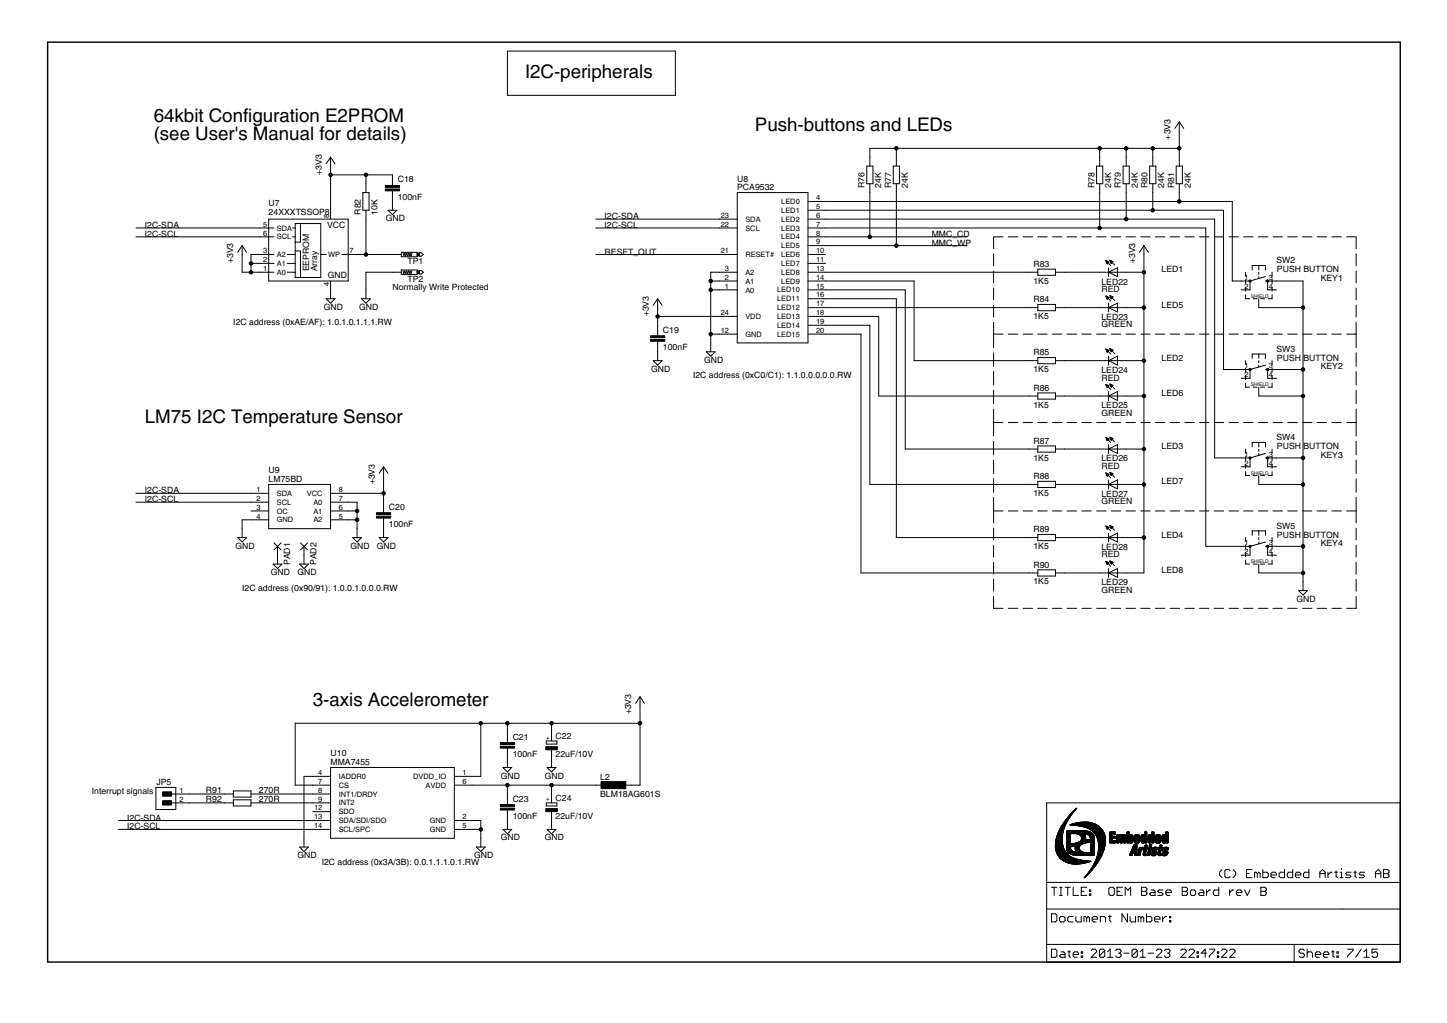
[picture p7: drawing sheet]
<svg xmlns="http://www.w3.org/2000/svg" width="297mm" height="210mm" viewBox="0 0 297 210" stroke-linecap="round" stroke-linejoin="round" font-family="sans-serif">
<defs><g id="words">
<g font-size="4.4">
<text x="107.8" y="15.9">I2C-peripherals</text>
<text x="31.6" y="25">64kbit Configuration E2PROM</text>
<text x="31.6" y="28.6">(see User's Manual for details)</text>
<text x="155" y="26.8">Push-buttons and LEDs</text>
<text x="29.7" y="86.7">LM75 I2C Temperature Sensor</text>
<text x="64.2" y="144.8">3-axis Accelerometer</text>
</g>
<g font-size="2.1">
<text x="240.3" y="28.6" transform="rotate(-90 240.3 28.6)">+3V3</text>
<text x="66" y="35.9" transform="rotate(-90 66 35.9)">+3V3</text>
<text x="81.6" y="41.1">100nF</text>
<text x="81.6" y="37.4">C18</text>
<text x="151.3" y="39.1">PCA9532</text>
<text x="151.3" y="37.2">U8</text>
<text x="177.5" y="38.6" transform="rotate(-90 177.5 38.6)">R76</text>
<text x="180.9" y="38.6" transform="rotate(-90 180.9 38.6)">24K</text>
<text x="182.9" y="38.6" transform="rotate(-90 182.9 38.6)">R77</text>
<text x="186.4" y="38.6" transform="rotate(-90 186.4 38.6)">24K</text>
<text x="224.7" y="38.6" transform="rotate(-90 224.7 38.6)">R78</text>
<text x="228.1" y="38.6" transform="rotate(-90 228.1 38.6)">24K</text>
<text x="230.1" y="38.6" transform="rotate(-90 230.1 38.6)">R79</text>
<text x="233.5" y="38.6" transform="rotate(-90 233.5 38.6)">24K</text>
<text x="235.6" y="38.6" transform="rotate(-90 235.6 38.6)">R80</text>
<text x="239" y="38.6" transform="rotate(-90 239 38.6)">24K</text>
<text x="241" y="38.6" transform="rotate(-90 241 38.6)">R81</text>
<text x="244.4" y="38.6" transform="rotate(-90 244.4 38.6)">24K</text>
<text x="29.7" y="46.8">I2C-SDA</text>
<text x="55.1" y="44.1">24XXXTSSOP8</text>
<text x="55.1" y="42.2">U7</text>
<text x="67.1" y="46.8">VCC</text>
<text x="74" y="44.1" transform="rotate(-90 74 44.1)">R82</text>
<text x="77.5" y="44.1" transform="rotate(-90 77.5 44.1)">10K</text>
<text x="79.2" y="45.4">GND</text>
<text x="124.1" y="45">I2C-SDA</text>
<text x="124.1" y="46.8">I2C-SCL</text>
<text x="29.7" y="48.6">I2C-SCL</text>
<text x="124.1" y="52.2">RESET_OUT</text>
<text x="191.3" y="48.6">MMC_CD</text>
<text x="191.3" y="50.4">MMC_WP</text>
<text x="47.9" y="54" transform="rotate(-90 47.9 54)">+3V3</text>
<text x="63.5" y="55.7" transform="rotate(-90 63.5 55.7)">EEPROM</text>
<text x="65.1" y="55.7" transform="rotate(-90 65.1 55.7)">Array</text>
<text x="67.3" y="57.1">GND</text>
<text x="80.6" y="59.5">Normally Write Protected</text>
<text x="83.7" y="54.2">TP1</text>
<text x="83.7" y="57.8">TP2</text>
<text x="212.1" y="58.2">1K5</text>
<text x="212.1" y="54.8">R83</text>
<text x="226.1" y="59.9">RED</text>
<text x="226.1" y="58.4">LED22</text>
<text x="233" y="54" transform="rotate(-90 233 54)">+3V3</text>
<text x="238.4" y="55.8">LED1</text>
<text x="262" y="54">SW2</text>
<text x="262.1" y="55.8">PUSH BUTTON</text>
<text x="271.1" y="57.7">KEY1</text>
<text x="66.5" y="63.6">GND</text>
<text x="73.8" y="63.6">GND</text>
<text x="133.2" y="64.9" transform="rotate(-90 133.2 64.9)">+3V3</text>
<text x="212.1" y="65.5">1K5</text>
<text x="212.1" y="62">R84</text>
<text x="226.1" y="65.6">LED23</text>
<text x="238.4" y="63.1">LED5</text>
<text x="47.9" y="66.7">I2C address (0xAE/AF): 1.0.1.0.1.1.1.RW</text>
<text x="136.1" y="71.9">100nF</text>
<text x="136.1" y="68.3">C19</text>
<text x="226.1" y="67.2">GREEN</text>
<text x="133.6" y="76.3">GND</text>
<text x="142.3" y="77.6">I2C address (0xC0/C1): 1.1.0.0.0.0.0.RW</text>
<text x="144.5" y="74.5">GND</text>
<text x="212.1" y="76.4">1K5</text>
<text x="212.1" y="72.9">R85</text>
<text x="226.1" y="76.5">LED24</text>
<text x="238.4" y="74">LED2</text>
<text x="262" y="72.2">SW3</text>
<text x="262.1" y="74">PUSH</text>
<text x="267.6" y="74">BUTTON</text>
<text x="271.1" y="75.8">KEY2</text>
<text x="212.1" y="83.6">1K5</text>
<text x="212.1" y="80.2">R86</text>
<text x="226.1" y="78.1">RED</text>
<text x="226.1" y="83.8">LED25</text>
<text x="238.4" y="81.3">LED6</text>
<text x="226.1" y="85.3">GREEN</text>
<text x="212.1" y="94.5">1K5</text>
<text x="212.1" y="91.1">R87</text>
<text x="226.1" y="94.7">LED26</text>
<text x="238.4" y="92.1">LED3</text>
<text x="262" y="90.3">SW4</text>
<text x="262.1" y="92.1">PUSH</text>
<text x="267.6" y="92.1">BUTTON</text>
<text x="271.1" y="94">KEY3</text>
<text x="29.7" y="101.2">I2C-SDA</text>
<text x="55.1" y="98.9">LM75BD</text>
<text x="55.1" y="97.1">U9</text>
<text x="76.9" y="99.4" transform="rotate(-90 76.9 99.4)">+3V3</text>
<text x="212.1" y="101.8">1K5</text>
<text x="212.1" y="98.3">R88</text>
<text x="226.1" y="96.2">RED</text>
<text x="226.1" y="101.9">LED27</text>
<text x="238.4" y="99.4">LED7</text>
<text x="29.7" y="103">I2C-SCL</text>
<text x="79.8" y="104.6">C20</text>
<text x="226.1" y="103.5">GREEN</text>
<text x="48.3" y="112.6">GND</text>
<text x="71.9" y="112.6">GND</text>
<text x="77.4" y="112.6">GND</text>
<text x="79.8" y="108.2">100nF</text>
<text x="212.1" y="112.7">1K5</text>
<text x="212.1" y="109.2">R89</text>
<text x="226.1" y="112.8">LED28</text>
<text x="238.4" y="110.3">LED4</text>
<text x="262" y="108.5">SW5</text>
<text x="262.1" y="110.3">PUSH</text>
<text x="267.6" y="110.3">BUTTON</text>
<text x="271.1" y="112.1">KEY4</text>
<text x="55.6" y="118">GND</text>
<text x="59.6" y="115.9" transform="rotate(-90 59.6 115.9)">PAD1</text>
<text x="61" y="118">GND</text>
<text x="65" y="115.9" transform="rotate(-90 65 115.9)">PAD2</text>
<text x="212.1" y="119.9">1K5</text>
<text x="212.1" y="116.5">R90</text>
<text x="226.1" y="114.4">RED</text>
<text x="238.4" y="117.6">LED8</text>
<text x="49.7" y="121.2">I2C address (0x90/91): 1.0.0.1.0.0.0.RW</text>
<text x="226.1" y="121.6">GREEN</text>
<text x="226.1" y="120.1">LED29</text>
<text x="266.1" y="123.4">GND</text>
<text x="129.6" y="146.6" transform="rotate(-90 129.6 146.6)">+3V3</text>
<text x="67.9" y="155.1">U10</text>
<text x="105.2" y="155.4">100nF</text>
<text x="105.2" y="151.8">C21</text>
<text x="114" y="155.3">22uF/10V</text>
<text x="114" y="151.7">C22</text>
<text x="32.1" y="161.1">JP5</text>
<text x="67.9" y="156.9">MMA7455</text>
<text x="102.8" y="159.7">GND</text>
<text x="111.9" y="159.7">GND</text>
<text x="123.2" y="160">L2</text>
<text x="18.9" y="162.9">Interrupt signals</text>
<text x="42.3" y="162.8">R91</text>
<text x="42.3" y="164.6">R92</text>
<text x="53.2" y="162.7">270R</text>
<text x="53.2" y="164.6">270R</text>
<text x="105.2" y="164.5">C23</text>
<text x="114" y="164.4">C24</text>
<text x="123.2" y="163.5">BLM18AG601S</text>
<text x="26.1" y="168.4">I2C-SDA</text>
<text x="26.1" y="170.2">I2C-SCL</text>
<text x="102.8" y="172.4">GND</text>
<text x="105.2" y="168.1">100nF</text>
<text x="111.9" y="172.4">GND</text>
<text x="114" y="168">22uF/10V</text>
<text x="61" y="176.1">GND</text>
<text x="66" y="177.4">I2C address (0x3A/3B): 0.0.1.1.1.0.1.RW</text>
<text x="97.3" y="176.1">GND</text>
</g>
<g font-size="1.8">
<text x="160.4" y="41.9">LED0</text>
<text x="167.5" y="41.1">4</text>
<text x="54" y="46.5">5</text>
<text x="56.8" y="47.3">SDA</text>
<text x="67.6" y="44.7" transform="rotate(-90 67.6 44.7)">8</text>
<text x="148" y="46.5">22</text>
<text x="148" y="44.7">23</text>
<text x="153" y="47.3">SCL</text>
<text x="153" y="45.5">SDA</text>
<text x="160.4" y="43.7">LED1</text>
<text x="160.4" y="45.5">LED2</text>
<text x="160.4" y="47.3">LED3</text>
<text x="167.5" y="42.9">5</text>
<text x="167.5" y="44.7">6</text>
<text x="167.5" y="46.5">7</text>
<text x="54" y="48.3">6</text>
<text x="54" y="53.8">2</text>
<text x="54" y="52">3</text>
<text x="56.8" y="49.1">SCL</text>
<text x="56.8" y="52.8">A2</text>
<text x="67.4" y="52.8">WP</text>
<text x="71.7" y="52">7</text>
<text x="148" y="52">21</text>
<text x="153" y="52.8">RESET#</text>
<text x="160.4" y="49.1">LED4</text>
<text x="160.4" y="50.9">LED5</text>
<text x="160.4" y="52.8">LED6</text>
<text x="167.5" y="48.3">8</text>
<text x="167.5" y="50.2">9</text>
<text x="167.5" y="52">10</text>
<text x="167.5" y="53.8">11</text>
<text x="54" y="55.6">1</text>
<text x="56.8" y="56.4">A0</text>
<text x="56.8" y="54.6">A1</text>
<text x="67.6" y="58.8" transform="rotate(-90 67.6 58.8)">4</text>
<text x="148.8" y="59.2">1</text>
<text x="148.8" y="57.4">2</text>
<text x="148.8" y="55.6">3</text>
<text x="153" y="58.2">A1</text>
<text x="153" y="56.4">A2</text>
<text x="160.4" y="54.6">LED7</text>
<text x="160.4" y="56.4">LED8</text>
<text x="160.4" y="58.2">LED9</text>
<text x="167.5" y="55.6">13</text>
<text x="167.5" y="57.4">14</text>
<text x="167.5" y="59.2">15</text>
<text x="255.5" y="57.4">1</text>
<text x="255.5" y="59.2">2</text>
<text x="260.5" y="57.4">3</text>
<text x="260.5" y="59.2">4</text>
<text x="148" y="64.7">24</text>
<text x="153" y="65.5">VDD</text>
<text x="153" y="60">A0</text>
<text x="159.5" y="60">LED10</text>
<text x="159.5" y="61.8">LED11</text>
<text x="159.5" y="63.6">LED12</text>
<text x="159.5" y="65.5">LED13</text>
<text x="167.5" y="61">16</text>
<text x="167.5" y="62.9">17</text>
<text x="167.5" y="64.7">18</text>
<text x="148" y="68.3">12</text>
<text x="153" y="69.1">GND</text>
<text x="159.5" y="67.3">LED14</text>
<text x="159.5" y="69.1">LED15</text>
<text x="167.5" y="66.5">19</text>
<text x="167.5" y="68.3">20</text>
<text x="255.5" y="75.6">1</text>
<text x="255.5" y="77.4">2</text>
<text x="260.5" y="75.6">3</text>
<text x="260.5" y="77.4">4</text>
<text x="255.5" y="93.7">1</text>
<text x="255.5" y="95.5">2</text>
<text x="260.5" y="93.7">3</text>
<text x="260.5" y="95.5">4</text>
<text x="52.6" y="101">1</text>
<text x="56.8" y="101.8">SDA</text>
<text x="63" y="101.8">VCC</text>
<text x="69.5" y="101">8</text>
<text x="52.6" y="102.8">2</text>
<text x="52.6" y="106.4">4</text>
<text x="52.6" y="104.6">3</text>
<text x="56.8" y="103.6">SCL</text>
<text x="56.8" y="107.2">GND</text>
<text x="56.8" y="105.4">OC</text>
<text x="64.3" y="103.6">A0</text>
<text x="64.3" y="107.2">A2</text>
<text x="64.3" y="105.4">A1</text>
<text x="69.5" y="102.8">7</text>
<text x="69.5" y="106.4">5</text>
<text x="69.5" y="104.6">6</text>
<text x="255.5" y="111.9">1</text>
<text x="255.5" y="113.7">2</text>
<text x="260.5" y="111.9">3</text>
<text x="260.5" y="113.7">4</text>
<text x="65.3" y="159">4</text>
<text x="65.3" y="160.9">7</text>
<text x="69.5" y="159.8">IADDR0</text>
<text x="69.5" y="161.6">CS</text>
<text x="84.8" y="159.8">DVDD_IO</text>
<text x="87.4" y="161.6">AVDD</text>
<text x="94.9" y="159">1</text>
<text x="94.9" y="160.9">6</text>
<text x="36.9" y="162.7">1</text>
<text x="36.9" y="164.5">2</text>
<text x="64.5" y="166.3">12</text>
<text x="65.3" y="162.7">8</text>
<text x="65.3" y="164.5">9</text>
<text x="69.5" y="163.5">INT1/DRDY</text>
<text x="69.5" y="165.3">INT2</text>
<text x="69.5" y="167.1">SDO</text>
<text x="64.5" y="168.1">13</text>
<text x="64.5" y="169.9">14</text>
<text x="69.5" y="168.9">SDA/SDI/SDO</text>
<text x="69.5" y="170.7">SCL/SPC</text>
<text x="88.2" y="168.9">GND</text>
<text x="88.2" y="170.7">GND</text>
<text x="94.9" y="168.1">2</text>
<text x="94.9" y="169.9">5</text>
</g>
<g font-size="1.5">
<text x="112.8" y="151.7" transform="rotate(-90 112.8 151.7)">+</text>
<text x="112.8" y="164.4" transform="rotate(-90 112.8 164.4)">+</text>
</g>
<g font-size="1.2">
<text x="256.8" y="61.1">SHIELD</text>
<text x="256.8" y="79.3">SHIELD</text>
<text x="256.8" y="97.4">SHIELD</text>
<text x="256.8" y="115.6">SHIELD</text>
</g>
</g></defs>
<path d="M9.8 8.7v188.7zM9.8 8.7h277.6zM287.4 8.7v188.7zM9.8 197.4h277.6z" fill="#000" stroke="#000" stroke-width=".3"/>
<g fill="#000" stroke="#000" stroke-width=".21">
<path d="M104.2 10.5h34.4zM104.2 10.5v9.1zM138.6 10.5v9.1zM104.2 19.6h34.4zM67.9 32.3v1.8zM67.9 32.3l-.9 1.3zM67.9 34.1v1.8zM67.9 35.9v7.2zM67.9 32.3l.9 1.3zM74.5 39.5v3.6zM75.1 37.7v1.8zM67.9 35.9h7.2z"/>
<path d="M75.1 35.9v1.8zM74.5 39.5h1.3zM80.6 35.9v1.8zM80.6 37.7v.4zM80.6 39.2v.3zM75.1 35.9h5.5zM151.3 39.5v30.9zM151.3 39.5h14.6zM177.9 34.1v3.6zM178.6 32.3v1.8zM178.6 37.7v1.8zM178.6 30.4v1.9z"/>
<path d="M179.2 34.1v3.6zM177.9 34.1h1.3zM177.9 37.7h1.3zM183.4 34.1v3.6zM184 32.3v1.8zM184 37.7v1.8zM184 30.4v1.9zM178.6 30.4h5.4zM184.6 34.1v3.6zM183.4 34.1h1.2zM183.4 37.7h1.2zM225.1 34.1v3.6z"/>
<path d="M225.7 32.3v1.8zM225.7 37.7v1.8zM225.7 30.4v1.9zM225.7 30.4h5.5zM184 30.4h41.7zM226.4 34.1v3.6zM225.1 34.1h1.3zM225.1 37.7h1.3zM230.5 34.1v3.6zM231.2 32.3v1.8zM231.2 37.7v1.8zM231.2 30.4v1.9z"/>
<path d="M231.2 30.4h5.4zM231.8 34.1v3.6zM230.5 34.1h1.3zM230.5 37.7h1.3zM236 34.1v3.6zM236.6 32.3v1.8zM236.6 37.7v1.8zM236.6 30.4v1.9zM236.6 30.4h5.5zM237.3 34.1v3.6zM236 34.1h1.3zM236 37.7h1.3z"/>
<path d="M241.4 34.1v3.6zM242.1 32.3v1.8zM242.1 37.7v1.8zM242.1 25v1.8zM242.1 25l-.9 1.4zM242.1 30.4v1.9zM242.1 26.8v3.6zM242.7 34.1v3.6zM241.4 34.1h1.3zM241.4 37.7h1.3zM242.1 25l.9 1.4zM27.9 46.8h25.4z"/>
<path d="M27.9 48.6h25.4zM49.7 50.4v1.8zM49.7 50.4l-.9 1.4zM49.7 52.2v3.7zM49.7 50.4l.9 1.4zM49.7 55.9h1.8zM51.5 52.2v1.8zM51.5 54v1.9zM53.3 48.6h1.9zM53.3 46.8h1.9zM53.3 55.9h1.9zM53.3 54h1.9z"/>
<path d="M53.3 52.2h1.9zM51.5 55.9h1.8zM51.5 54h1.8zM51.5 52.2h1.8zM55.2 45h16.3zM55.2 55.9v1.8zM55.2 54v1.9zM55.2 52.2v1.8zM55.2 48.6v3.6zM55.2 46.8v1.8zM55.2 45v1.8zM55.2 52.2h1z"/>
<path d="M55.2 54h1zM55.2 55.9h1zM55.2 46.8h1zM55.2 48.6h1zM59 52.2h1.6zM59 54h1.6zM59 55.9h1.6zM60 48.6h.6zM60 46.8h.6zM60.6 45.9h5.2zM60.6 55.9v1zM60.6 54v1.9z"/>
<path d="M60.6 52.2v1.8zM60.6 51.5v.7zM60.6 49.7v1.8zM60.6 48.6v1.1zM60.6 46.8v1.8zM60.6 45.9v.9zM60.6 49.7h1.1zM60.6 51.5h1.1zM60.6 56.9h1.1zM61.7 46.1v3.6zM61.7 51.5v5.4zM65.8 45.9v6.3z"/>
<path d="M65.8 52.2v4.7zM61.7 56.9h4.1zM65.8 52.2h1.2zM67.9 59.5v1.8zM67.9 43.1v1.9zM67.9 57.7v1.8zM71.5 45v7.2zM71.5 52.2v5.5zM55.2 57.7h16.3zM70.2 52.2h1.3zM71.5 52.2h1.8zM73.3 52.2h1.8z"/>
<path d="M75.1 43.1v1.9zM75.1 59.5v1.8zM75.1 55.9v3.6zM75.1 45v7.2zM75.1 52.2h5.5zM75.8 39.5v3.6zM74.5 43.1h1.3zM79.7 43.1h1.8zM80.6 39.5v1.8zM80.6 41.3v1.8zM79.7 43.1l.9 .9zM80.6 52.2h1.8z"/>
<path d="M80.6 55.9h1.8zM75.1 55.9h5.5zM81.5 43.1l-.9 .9zM82.4 51.8v.9zM82.4 52.7h3.2zM82.4 55.4v.9zM82.4 56.3h3.2zM82.7 51.9l.2 .6zM82.7 55.6l.2 .5zM83.1 51.9l-.2 .6zM83.1 55.6l-.2 .5zM83.1 51.9l.2 .6z"/>
<path d="M83.1 55.6l.2 .5zM83.5 51.9l-.2 .6zM83.5 55.6l-.2 .5zM83.5 51.9l.2 .6zM83.5 55.6l.2 .5zM83.8 51.9l-.1 .6zM83.8 55.6l-.1 .5zM83.8 51.9l.2 .6zM83.8 55.6l.2 .5zM84.2 51.9l-.2 .6zM84.2 55.6l-.2 .5zM84.2 51.9l.2 .6z"/>
<path d="M84.2 55.6l.2 .5zM84.6 51.9l-.2 .6zM84.6 55.6l-.2 .5zM85.6 51.8v.9zM82.4 51.8h3.2zM85.6 55.4v.9zM82.4 55.4h3.2zM86.1 51.9v.7zM86.1 52.6h.4zM86.1 55.5v.7zM86.1 56.2h.4zM86.5 52.6l.4-.4z"/>
<path d="M86.1 51.9h.4zM86.5 56.2l.4-.3zM86.1 55.5h.4zM86.5 51.9l.4 .3zM86.5 55.5l.4 .4zM145.9 59.5h1.8zM145.9 57.7v1.8zM145.9 57.7h1.8zM145.9 55.9v1.8zM145.9 55.9h1.8zM147.7 59.5h3.6zM147.7 57.7h3.6z"/>
<path d="M147.7 55.9h3.6zM147.7 52.2h3.6zM147.7 46.8h3.6zM147.7 45h3.6zM122.3 45h25.4zM122.3 46.8h25.4zM122.3 52.2h25.4zM165.9 41.3h3.6zM165.9 43.1h3.6zM165.9 45h3.6zM165.9 46.8h3.6zM165.9 48.6h3.6z"/>
<path d="M165.9 50.4h3.6zM165.9 52.2h3.6zM165.9 54h3.6zM165.9 55.9h3.6zM165.9 57.7h3.6zM165.9 59.5h3.6zM169.5 55.9h41.7zM169.5 57.7h18.1zM169.5 59.5h16.3zM169.5 48.6h9.1zM169.5 50.4h14.5zM178.6 39.5v9.1z"/>
<path d="M178.6 48.6h19.9zM184 39.5v10.9zM184 50.4h14.5zM185.8 59.5v32.6zM187.6 57.7v16.3zM204 48.6h1.9zM204 55.6v2.4zM204 52.1v2.4zM204 48.6v2.4zM207 48.6h1.9zM210 48.6h2zM211.2 55.9h1.8z"/>
<path d="M213 48.6h2zM213 56.5h3.7zM213 55.2v1.3zM216 48.6h2zM213 55.2h3.7zM216.7 55.2v1.3zM216.7 55.9h1.8zM218.5 55.9h7.2zM219.1 48.6h1.9zM222.1 48.6h1.9zM225.1 48.6h2zM225.7 55.9h1.9z"/>
<path d="M225.7 39.5v7.3zM169.5 46.8h56.2zM227 53.5l.6 .3zM227.1 53.6h.1zM227.1 53.6h.3zM227.1 53.7h.5zM227.1 53.8h.5zM227.2 53.9h.3zM227.2 54h.3zM227.2 54h.2zM227 53.5l.3 .6zM227.6 55.9l1.8-1z"/>
<path d="M227.6 55.9v.8zM227.6 54.9v1zM227.6 53.8l-.3 .3zM227.8 53.4l.7 .3zM227.9 53.5h.1zM227.9 53.6h.3zM227.9 53.6h.5zM228 53.7h.4zM227 53.5l1 1zM228 53.8h.3zM228 53.9h.3zM228.1 54h.1z"/>
<path d="M227.8 53.4l.3 .6zM228.1 48.6h2zM228.5 53.7l-.4 .3zM227.8 53.4l1 1zM227.6 55.9l1.8 .8zM229.4 55.9v.8zM229.4 54.9v1zM227.6 55.9h1.8zM231.1 48.6h2zM229.4 55.9h1.8zM231.2 55.9h3.6zM231.2 39.5v5.5z"/>
<path d="M169.5 45h61.7zM234.2 48.6h1.9zM234.8 50.4v1.8zM234.8 50.4l-.9 1.4zM234.8 52.2v3.7zM234.8 50.4l.9 1.4zM236.6 39.5v3.6zM169.5 43.1h67.1zM237.2 48.6h1.9zM240.2 48.6h1.9zM242.1 39.5v1.8zM169.5 41.3h72.6z"/>
<path d="M243.2 48.6h2zM246.2 48.6h2zM225.7 46.8h21.8zM249.3 48.6h1.9zM231.2 45h18.1zM236.6 43.1h14.6zM252.3 48.6h1.9zM253 41.3v16.4zM242.1 41.3h10.9zM254.8 57.7h1.8zM254.8 59.5h1.8zM253 57.7h1.8z"/>
<path d="M255.3 48.6h1.9zM255.7 55.9v.8zM255.7 57.4v.8zM255.7 58.9v.9zM256.6 57.7v1.8zM256.6 57.7l3.2-1zM257 54.5v.9zM258.3 48.6h2zM257 54.5h1.4zM258.4 55.9v.4zM258.4 56.7v.5zM258.4 54.5v.9z"/>
<path d="M259.8 57.7h.4zM259.8 54.5v.9zM258.4 54.5h1.4zM260.2 57.7v1.8zM261.1 58.9v.9zM261.1 57.4v.8zM261.1 55.9v.8zM261.3 48.6h2zM260.2 57.7h1.8zM260.2 59.5h1.8zM262 57.7h5.5zM264.4 48.6h1.9z"/>
<path d="M267.4 48.6h1.9zM267.5 57.7v5.4zM270.4 48.6h1.9zM273.4 48.6h2zM276.4 48.6h2zM278.4 48.6v2.4zM278.4 52.1v2.4zM278.4 55.6v2.4zM278.4 59.1v2.4zM67 61.3h1.8zM67 61.3l.9 .9zM68.8 61.3l-.9 .9z"/>
<path d="M74.2 61.3h1.8zM74.2 61.3l.9 .9zM76 61.3l-.9 .9zM134.1 74h1.8zM135 61.3v1.8zM135 61.3l-.9 1.4zM135 66.7v1.9zM135 70.4v1.8zM135 68.6v.3zM135 70v.4zM135 72.2v1.8zM134.1 74l.9 .9z"/>
<path d="M135 63.1v1.8zM135 64.9v1.8zM135 61.3l.9 1.4zM135.9 74l-.9 .9zM145 72.2h1.8zM145.9 70.4v1.8zM145 72.2l.9 .9zM145.9 68.6v1.8zM145.9 68.6h1.8zM145.9 59.5v9.1zM146.8 72.2l-.9 .9zM147.7 68.6h3.6z"/>
<path d="M147.7 64.9h3.6zM135 64.9h12.7zM151.3 70.4h14.6zM165.9 39.5v30.9zM165.9 61.3h3.6zM165.9 63.1h3.6zM165.9 64.9h3.6zM165.9 66.7h3.6zM165.9 68.6h3.6zM169.5 61.3h14.5zM169.5 68.6h7.2zM169.5 66.7h9.1z"/>
<path d="M169.5 64.9h10.9zM184 61.3v49zM187.6 74h23.6zM204 76.2v2.8zM204 72.4v2.8zM204 68.6v2.7zM204 66.1v2.5zM204 62.6v2.4zM204 59.1v2.4zM204 68.6h1.9zM207 68.6h1.9zM210 68.6h2z"/>
<path d="M211.2 74h1.8zM211.2 63.1h1.8zM169.5 63.1h41.7zM213 68.6h2zM213 74.6h3.7zM213 73.4v1.2zM213 63.8h3.7zM213 62.5v1.3zM216 68.6h2zM213 73.4h3.7zM216.7 73.4v1.2zM213 62.5h3.7z"/>
<path d="M216.7 62.5v1.3zM216.7 74h1.8zM216.7 63.1h1.8zM218.5 74h7.2zM218.5 63.1h7.2zM219.1 68.6h1.9zM222.1 68.6h1.9zM225.1 68.6h2zM225.7 74h1.9zM225.7 63.1h1.9zM227 71.6l.6 .3zM227 60.7l.6 .3z"/>
<path d="M227 78.9l.6 .3zM227 71.7h.2zM227 79h.2zM227.1 60.8h.1zM227.1 71.8h.3zM227.1 60.9h.3zM227.1 79h.2zM227.1 79.1h.4zM227.1 71.9h.4zM227.1 61h.4zM227.1 71.9h.5zM227.1 61h.5z"/>
<path d="M227.1 79.2h.5zM227.2 72h.3zM227.2 61.1h.3zM227.2 79.3h.4zM227.2 72.1h.3zM227.2 61.2h.3zM227.2 79.3h.3zM227.2 72.2h.2zM227.2 61.3h.2zM227.2 79.4h.2zM227 71.6l.3 .7zM227 60.7l.3 .7z"/>
<path d="M227 78.9l.3 .6zM227.6 74l1.8-.9zM227.6 74v.9zM227.6 73.1v.9zM227.6 63.1l1.8-.9zM227.6 63.1v.9zM227.6 62.2v.9zM227.3 72.3l.3-.4zM227.6 61l-.3 .4zM227.6 79.2l-.3 .3zM227.8 71.5l.7 .3zM227.8 60.7l.7 .2z"/>
<path d="M227.8 78.8l.7 .3zM227.9 71.6h.1zM227.9 78.9h.1zM227.9 60.7h.1zM227.9 71.7h.3zM227.9 60.8h.3zM227.9 79h.3zM227.9 71.8h.5zM227.9 79h.5zM227.9 60.9h.5zM228 71.9h.4zM228 61h.4z"/>
<path d="M228 79.1h.4zM228 79.2h.4zM227 71.6l1 1zM228 71.9h.3zM227 60.7l1 1zM228 61h.3zM227 78.9l1 1zM228 72h.3zM228 61.1h.3zM228 79.3h.3zM228.1 72.1h.1zM228.1 61.2h.1z"/>
<path d="M228.1 79.3h.1zM227.8 71.5l.3 .7zM227.8 60.7l.3 .6zM227.8 78.8l.3 .6zM228.1 68.6h2zM228.5 71.8l-.4 .4zM228.5 60.9l-.4 .4zM228.5 79.1l-.4 .3zM227.8 71.5l1 1zM227.8 60.7l1 1zM227.8 78.8l1 1zM227.6 74l1.8 .9z"/>
<path d="M229.4 74v.9zM229.4 73.1v.9zM227.6 74h1.8zM227.6 63.1l1.8 .9zM229.4 63.1v.9zM229.4 62.2v.9zM227.6 63.1h1.8zM231.1 68.6h2zM229.4 74h1.8zM229.4 63.1h1.8zM231.2 74h3.6zM231.2 63.1h3.6z"/>
<path d="M234.2 68.6h1.9zM234.8 63.1v10.9zM234.8 55.9v7.2zM237.2 68.6h1.9zM240.2 68.6h1.9zM243.2 68.6h2zM246.2 68.6h2zM249.3 68.6h1.9zM251.2 43.1v32.7zM252.3 68.6h1.9zM254.8 75.8h1.8zM254.8 77.6h1.8z"/>
<path d="M251.2 75.8h3.6zM255.3 68.6h1.9zM255.7 60.5v.8zM255.7 61.3h.8zM255.7 74v.8zM255.7 75.5v.9zM255.7 77.1v.8zM255.7 78.6v.8zM255.7 79.4h.8zM256.6 75.8v1.8zM256.6 75.8l3.2-.9zM257 72.6v.9z"/>
<path d="M257.2 61.3h.9zM257.2 79.4h.9zM258.3 68.6h2zM258.4 61.3v1.8zM257 72.6h1.4zM258.4 74v.4zM258.4 74.9v.5zM258.4 72.6v.9zM258.4 63.1h9.1zM258.8 61.3h.8zM258.8 79.4h.8zM259.8 75.8h.4z"/>
<path d="M259.8 72.6v.9zM258.4 72.6h1.4zM260.2 75.8v1.8zM260.3 61.3h.8zM260.3 79.4h.8zM261.1 60.5v.8zM261.1 78.6v.8zM261.1 77.1v.8zM261.1 75.5v.9zM261.1 74v.8zM261.3 68.6h2zM260.2 75.8h1.8z"/>
<path d="M260.2 77.6h1.8zM262 75.8h5.5zM264.4 68.6h1.9zM267.4 68.6h1.9zM267.5 75.8v5.5zM267.5 63.1v12.7zM270.4 68.6h1.9zM273.4 68.6h2zM276.4 68.6h2zM278.4 62.6v2.4zM278.4 66.1v2.5zM278.4 68.6v2.7z"/>
<path d="M278.4 72.4v2.8zM278.4 76.2v2.8zM55.2 99.4v9.1zM55.2 99.4h12.7zM78.7 95.8v1.8zM78.7 95.8l-.9 1.3zM78.7 97.6v3.6zM78.7 95.8l1 1.3zM178.6 66.7v32.7zM180.4 64.9v16.4zM185.8 92.1h25.4zM204 94.4v2.8z"/>
<path d="M204 90.6v2.7zM204 86.7v2.8zM204 83.9v2.8zM204 80.1v2.7zM204 86.7h1.9zM207 86.7h1.9zM210 86.7h2zM211.2 92.1h1.8zM211.2 81.3h1.8zM211.2 99.4h1.8zM180.4 81.3h30.8zM178.6 99.4h32.6z"/>
<path d="M213 86.7h2zM213 92.8h3.7zM213 91.5v1.3zM213 81.9h3.7zM213 80.6v1.3zM216 86.7h2zM213 91.5h3.7zM216.7 91.5v1.3zM213 80.6h3.7zM216.7 80.6v1.3zM213 98.8h3.7zM216.7 92.1h1.8z"/>
<path d="M216.7 81.3h1.8zM216.7 99.4h1.8zM218.5 92.1h7.2zM218.5 81.3h7.2zM218.5 99.4h7.2zM219.1 86.7h1.9zM222.1 86.7h1.9zM225.1 86.7h2zM225.7 92.1h1.9zM225.7 81.3h1.9zM225.7 99.4h1.9zM227 89.8l.6 .3z"/>
<path d="M227 97l.6 .3zM227 89.8h.1zM227.1 89.9h.2zM227.1 97.2h.2zM227.1 90h.4zM227.1 97.2h.4zM227.1 90.1h.5zM227.1 97.3h.5zM227.2 90.1h.4zM227.2 97.4h.4zM227.2 90.2h.3zM227.2 97.5h.3z"/>
<path d="M227.2 97.6h.2zM227.2 90.3h.2zM227 89.8l.3 .6zM227 97l.3 .7zM227.6 92.1l1.8-.9zM227.6 92.1v.9zM227.6 91.2v.9zM227.6 81.3l1.8-1zM227.6 81.3v.9zM227.6 80.3v1zM227.6 99.4l1.8-.9zM227.6 98.5v.9z"/>
<path d="M227.6 90.1l-.3 .3zM227.6 97.3l-.3 .4zM227.8 89.7l.7 .3zM227.8 96.9l.7 .3zM227.9 89.8h.1zM227.9 97h.1zM227.9 97.1h.3zM227.9 89.8h.3zM227.9 89.9h.4zM227.9 97.2h.4zM228 90h.5zM228 97.2h.5z"/>
<path d="M228 90.1h.4zM228 97.3h.4zM227 89.8l1 1zM227 97l1 1zM228 90.1h.3zM228 97.4h.3zM228 90.2h.2zM228 97.5h.2zM227.8 89.7l.3 .6zM227.8 96.9l.3 .7zM228.1 86.7h2zM228.5 90l-.4 .3z"/>
<path d="M228.5 97.2l-.4 .4zM227.8 89.7l1 1zM227.8 96.9l1 1.1zM227.6 92.1l1.8 .9zM229.4 92.1v.9zM229.4 91.2v.9zM227.6 92.1h1.8zM227.6 81.3l1.8 .9zM229.4 81.3v.9zM229.4 80.3v1zM227.6 81.3h1.8zM229.4 98.5v.9z"/>
<path d="M227.6 99.4h1.8zM231.1 86.7h2zM229.4 92.1h1.8zM229.4 81.3h1.8zM229.4 99.4h1.8zM231.2 92.1h3.6zM231.2 99.4h3.6zM231.2 81.3h3.6zM234.2 86.7h1.9zM234.8 81.3v10.8zM234.8 74v7.3zM234.8 92.1v7.3z"/>
<path d="M237.2 86.7h1.9zM240.2 86.7h1.9zM243.2 86.7h2zM246.2 86.7h2zM249.3 86.7h1.9zM249.3 45v49zM252.3 86.7h1.9zM254.8 94h1.8zM254.8 95.8h1.8zM249.3 94h5.5zM255.3 86.7h1.9zM255.7 92.1v.9z"/>
<path d="M255.7 93.7v.8zM255.7 95.2v.9zM255.7 96.8v.8zM255.7 97.6h.8zM256.6 94v1.8zM256.6 94l3.2-1zM257 90.8v.9zM257.2 97.6h.9zM258.3 86.7h2zM258.4 79.4v1.9zM257 90.8h1.4zM258.4 92.1v.5z"/>
<path d="M258.4 93v.5zM258.4 90.8v.9zM258.4 97.6v1.8zM258.4 81.3h9.1zM258.4 99.4h9.1zM258.8 97.6h.8zM259.8 94h.4zM259.8 90.8v.9zM258.4 90.8h1.4zM260.2 94v1.8zM260.3 97.6h.8zM261.1 96.8v.8z"/>
<path d="M261.1 95.2v.9zM261.1 93.7v.8zM261.1 92.1v.9zM261.3 86.7h2zM260.2 94h1.8zM260.2 95.8h1.8zM262 94h5.5zM264.4 86.7h1.9zM267.4 86.7h1.9zM267.5 94v5.4zM267.5 99.4v12.7zM267.5 81.3v12.7z"/>
<path d="M270.4 86.7h1.9zM273.4 86.7h2zM276.4 86.7h2zM278.4 80.1v2.7zM278.4 83.9v2.8zM278.4 86.7v2.8zM278.4 90.6v2.7zM278.4 94.4v2.8zM278.4 98.2v2.8zM48.8 110.3h1.8zM49.7 108.5v1.8zM48.8 110.3l.9 .9z"/>
<path d="M49.7 106.7v1.8zM49.7 106.7h1.8zM50.6 110.3l-.9 .9zM51.5 101.2h3.7zM51.5 103h3.7zM51.5 106.7h3.7zM51.5 104.8h3.7zM27.9 101.2h23.6zM27.9 103h23.6zM55.2 108.5h12.7zM56 115.7h1.9zM56.2 111.4l1.5 1.4z"/>
<path d="M57 112.1v1.8zM57 113.9v1.8zM56 115.7l1 .9zM57.7 111.4l-1.5 1.4zM57 116.6l.9-.9zM61.5 115.7h1.8zM61.7 111.4l1.4 1.4zM62.4 112.1v1.8zM62.4 113.9v1.8zM61.5 115.7l.9 .9zM63.1 111.4l-1.4 1.4zM63.3 115.7l-.9 .9z"/>
<path d="M67.9 99.4v9.1zM67.9 101.2h3.6zM67.9 103h3.6zM67.9 106.7h3.6zM67.9 104.8h3.6zM71.5 103h1.8zM71.5 104.8h1.8zM71.5 106.7h1.8zM71.5 101.2h7.2zM72.4 110.3h1.8zM73.3 108.5v1.8zM72.4 110.3l.9 .9z"/>
<path d="M73.3 103v1.8zM73.3 104.8v1.9zM73.3 106.7v1.8zM74.2 110.3l-.9 .9zM77.8 110.3h1.9zM78.7 103v1.8zM78.7 106.7v1.8zM78.7 104.8v.4zM78.7 106.3v.4zM78.7 108.5v1.8zM77.8 110.3l.9 .9zM78.7 101.2v1.8z"/>
<path d="M79.7 110.3l-1 .9zM176.7 68.6v49zM184 110.3h27.2zM204 115.4v2.4zM204 111.9v2.4zM204 108.4v2.4zM204 104.8v2.5zM204 102.1v2.7zM204 98.2v2.8zM204 104.8h1.9zM207 104.8h1.9zM210 104.8h2z"/>
<path d="M211.2 110.3h1.8zM211.2 117.6h1.8zM176.7 117.6h34.5zM213 104.8h2zM213 110.9h3.7zM213 109.7v1.2zM213 100h3.7zM213 98.8v1.2zM213 118.2h3.7zM213 116.9v1.3zM216 104.8h2zM213 109.7h3.7z"/>
<path d="M216.7 109.7v1.2zM216.7 98.8v1.2zM213 116.9h3.7zM216.7 116.9v1.3zM216.7 110.3h1.8zM216.7 117.6h1.8zM218.5 110.3h7.2zM218.5 117.6h7.2zM219.1 104.8h1.9zM222.1 104.8h1.9zM225.1 104.8h2zM225.7 110.3h1.9z"/>
<path d="M225.7 117.6h1.9zM227 107.9l.6 .3zM227 115.2l.6 .3zM227.1 108.1h.2zM227.1 115.3h.2zM227.1 108.1h.4zM227.1 115.4h.3zM227.1 115.4h.5zM227.1 108.2h.5zM227.2 108.3h.4zM227.2 115.5h.4zM227.2 108.4h.3z"/>
<path d="M227.2 115.6h.3zM227.2 108.4h.2zM227.2 115.7h.2zM227 107.9l.3 .7zM227 115.2l.3 .6zM227.6 110.3l1.8-.9zM227.6 110.3v.9zM227.6 109.4v.9zM227.6 99.4v.9zM227.6 117.6l1.8-1zM227.6 117.6v.8zM227.6 116.6v1z"/>
<path d="M227.3 108.6l.3-.4zM227.6 115.5l-.3 .3zM227.8 107.8l.7 .3zM227.8 115.1l.7 .3zM227.9 108h.2zM227.9 115.2h.2zM227.9 108.1h.4zM227.9 115.3h.4zM227.9 108.1h.6zM227.9 115.4h.6zM228 108.2h.4zM228 115.4h.4z"/>
<path d="M227 107.9l1 1zM227 115.2l1 1zM228 115.5h.3zM228 108.3h.3zM228 108.4h.2zM228 115.6h.2zM227.8 107.8l.3 .7zM227.8 115.1l.3 .6zM228.1 104.8h2zM228.5 108.1l-.4 .4zM228.5 115.4l-.4 .3zM227.8 107.8l1 1z"/>
<path d="M227.8 115.1l1 1zM227.6 110.3l1.8 .9zM229.4 110.3v.9zM229.4 109.4v.9zM227.6 110.3h1.8zM227.6 99.4l1.8 .9zM229.4 99.4v.9zM227.6 117.6l1.8 .8zM229.4 117.6v.8zM229.4 116.6v1zM227.6 117.6h1.8zM231.1 104.8h2z"/>
<path d="M229.4 110.3h1.8zM229.4 117.6h1.8zM231.2 117.6h3.6zM231.2 110.3h3.6zM234.2 104.8h1.9zM234.8 110.3v7.3zM234.8 99.4v10.9zM237.2 104.8h1.9zM240.2 104.8h1.9zM243.2 104.8h2zM246.2 104.8h2zM247.5 46.8v65.3z"/>
<path d="M249.3 104.8h1.9zM252.3 104.8h1.9zM254.8 112.1h1.8zM254.8 113.9h1.8zM247.5 112.1h7.3zM255.3 104.8h1.9zM255.7 110.3v.8zM255.7 111.8v.8zM255.7 113.4v.8zM255.7 114.9v.8zM255.7 115.7h.8zM256.6 112.1v1.8z"/>
<path d="M256.6 112.1l3.2-.9zM257 108.9v.9zM257.2 115.7h.9zM258.3 104.8h2zM257 108.9h1.4zM258.4 110.3v.4zM258.4 111.2v.5zM258.4 108.9v.9zM258.4 115.7v1.9zM258.4 117.6h9.1zM258.8 115.7h.8zM259.8 112.1h.4z"/>
<path d="M259.8 108.9v.9zM258.4 108.9h1.4zM260.2 112.1v1.8zM260.3 115.7h.8zM261.1 114.9v.8zM261.1 113.4v.8zM261.1 111.8v.8zM261.1 110.3v.8zM261.3 104.8h2zM260.2 112.1h1.8zM260.2 113.9h1.8zM262 112.1h5.5z"/>
<path d="M264.4 104.8h1.9zM267.4 104.8h1.9zM267.5 119.4v1.8zM267.5 117.6v1.8zM267.5 112.1v5.5zM270.4 104.8h1.9zM273.4 104.8h2zM276.4 104.8h2zM278.4 102.1v2.7zM278.4 104.8v2.5zM278.4 108.4v2.4zM278.4 111.9v2.4z"/>
<path d="M278.4 115.4v2.4zM278.4 118.9v2.4zM204 122.4v2.4zM204 118.9v2.4zM204 124.8h1.9zM207 124.8h1.9zM210 124.8h2zM213 124.8h2zM216 124.8h2zM219.1 124.8h1.9zM222.1 124.8h1.9zM225.1 124.8h2z"/>
<path d="M228.1 124.8h2zM231.1 124.8h2zM234.2 124.8h1.9zM237.2 124.8h1.9zM240.2 124.8h1.9zM243.2 124.8h2zM246.2 124.8h2zM249.3 124.8h1.9zM252.3 124.8h1.9zM255.3 124.8h1.9zM258.3 124.8h2zM261.3 124.8h2z"/>
<path d="M264.4 124.8h1.9zM266.6 121.2h1.8zM266.6 121.2l.9 .9zM268.4 121.2l-.9 .9zM267.4 124.8h1.9zM270.4 124.8h1.9zM273.4 124.8h2zM278.4 122.4v2.4zM276.4 124.8h2zM60.6 148.4v12.7zM62.4 159.3v12.7zM64.2 159.3h3.7z"/>
<path d="M62.4 159.3h1.8zM67.9 157.5v14.5zM67.9 157.5h25.4zM93.3 159.3h3.6zM96.9 159.3h1.8zM98.7 148.4v10.9zM98.7 148.4h5.5zM60.6 148.4h38.1zM103.3 157.5h1.8zM104.2 150.2v1.8zM104.2 153.8v1.9zM104.2 152v.4z"/>
<path d="M104.2 153.5v.3zM104.2 155.7v1.8zM103.3 157.5l.9 .9zM104.2 148.4v1.8zM104.2 148.4h9zM105.1 157.5l-.9 .9zM112.1 152.7h2.2zM112.1 152v.7zM112.1 152h2.2zM112.3 157.5h1.8zM113.2 155.7v1.8zM112.3 157.5l.9 .9z"/>
<path d="M113.2 153.8v1.9zM113.2 150.2v1.8zM113.2 148.4v1.8zM113.2 148.4h18.2zM113.2 158.4l.9-.9zM114.3 152v.7zM131.4 143v1.8zM131.4 143l-.9 1.3zM131.4 144.8v3.6zM131.4 143l.9 1.3zM32 161.6v4.5zM32 161.6h4.1z"/>
<path d="M36.1 161.6v4.5zM32 166.1h4.1zM35.2 162.9h3.6zM35.2 164.7h3.6zM46.1 162.9h1.8zM46.1 164.7h1.8zM38.8 162.9h7.3zM38.8 164.7h7.3zM47.9 163.6h3.6zM47.9 162.3v1.3zM47.9 165.4h3.6zM47.9 164.1v1.3z"/>
<path d="M47.9 162.3h3.6zM51.5 162.3v1.3zM47.9 164.1h3.6zM51.5 164.1v1.3zM51.5 162.9h1.8zM51.5 164.7h1.8zM60.6 161.1h3.6zM61.5 173.8h1.8zM62.4 172v1.8zM61.5 173.8l.9 .9zM62.4 174.7l.9-.9zM64.2 161.1h3.7z"/>
<path d="M64.2 162.9h3.7zM64.2 164.7h3.7zM64.2 166.5h3.7zM64.2 168.4h3.7zM64.2 170.2h3.7zM24.3 168.4h39.9zM24.3 170.2h39.9zM53.3 162.9h10.9zM53.3 164.7h10.9zM67.9 172h25.4zM93.3 157.5v14.5zM93.3 161.1h3.6z"/>
<path d="M93.3 168.4h3.6zM93.3 170.2h3.6zM96.9 170.2h1.8zM96.9 168.4h1.8zM96.9 161.1h7.3zM97.8 173.8h1.8zM98.7 172v1.8zM97.8 173.8l.9 .9zM98.7 170.2v1.8zM98.7 168.4v1.8zM99.6 173.8l-.9 .9zM103.3 170.2h1.8z"/>
<path d="M104.2 162.9v1.8zM104.2 166.5v1.9zM104.2 164.7v.4zM104.2 166.2v.3zM104.2 168.4v1.8zM103.3 170.2l.9 .9zM104.2 161.1v1.8zM104.2 161.1h9zM105.1 170.2l-.9 .9zM112.1 165.4h2.2zM112.1 164.7v.7zM112.1 164.7h2.2z"/>
<path d="M112.3 170.2h1.8zM113.2 168.4v1.8zM112.3 170.2l.9 .9zM113.2 166.5v1.9zM113.2 162.9v1.8zM113.2 161.1v1.8zM113.2 161.1h9.1zM113.2 171.1l.9-.9zM114.3 164.7v.7zM122.3 161.1h1.8zM127.7 161.1h1.9zM129.6 161.1h1.8z"/>
<path d="M131.4 148.4v12.7zM250.3 179v.5zM250.3 179l.6-.6zM251.4 178.7v1.1zM251.4 179.8l.3 .3zM251.4 178.7l.3-.3zM251.7 178.4h.6zM252.3 178.4l.2 .3zM253.7 179v.5zM253.1 178.4l.6 .6zM255.9 178.4v1.7zM255.9 179.3h.6z"/>
<path d="M255.9 178.4h1.1zM257.6 179h.2zM257.8 179l.3 .3zM258.1 179.3v.8zM258.1 179.3l.3-.3zM258.4 179l.3 .3zM258.7 179.3v.8zM259.2 178.4v1.7zM259.2 179h.9zM260.3 179.3v.5zM260.1 179l.2 .3zM260.9 179.3v.5z"/>
<path d="M261.2 179l-.3 .3zM261.2 179h.5zM261.7 179l.3 .3zM262 179.3v.2zM260.9 179.5h1.1zM262.6 179.3v.5zM262.8 179l-.2 .3zM262.8 179h.9zM263.7 178.4v1.7zM264.2 179.3v.5zM264.5 179l-.3 .3zM264.5 179h.9z"/>
<path d="M265.4 178.4v1.7zM265.9 179.3v.5zM266.2 179l-.3 .3zM266.2 179h.5zM266.7 179l.3 .3zM267 179.3v.2zM265.9 179.5h1.1zM267.6 179.3v.5zM267.9 179l-.3 .3zM267.9 179h.8zM268.7 178.4v1.7zM270.9 179l.6-.6z"/>
<path d="M270.9 179.3h1.1zM271.5 178.4l.5 .6zM272 179v1.1zM273.2 179l-.6 .5zM273.2 179h.2zM274 179h.6zM274.3 178.7v1.1zM274.3 179.8l.3 .3zM275.1 179h.3zM275.4 179v1.1zM275.4 178.1v.3zM276.5 179l-.3 .3z"/>
<path d="M276.2 179.3l.3 .2zM276.5 179h.8zM276.5 179.5h.6zM277.1 179.5l.2 .3zM277.9 179h.5zM278.2 178.7v1.1zM278.2 179.8l.2 .3zM279.3 179l-.3 .3zM279 179.3l.3 .2zM279.3 179h.8zM279.3 179.5h.5zM279.8 179.5l.3 .3z"/>
<path d="M282.3 179l.6-.6zM282.3 179.3h1.2zM282.9 178.4l.6 .6zM283.5 179v1.1zM284 178.4h.9zM284 179.3h.9zM284.9 178.4l.2 .3zM284.9 179.3l.2 .2zM285.1 178.7v.3zM285.1 179l-.2 .3zM285.1 179.5v.3zM285.1 179.8l-.2 .3z"/>
<path d="M214.9 164.7h72.5zM287.4 164.7v16.4zM214.9 197.4h50.8zM214.9 193.8v3.6zM214.9 193.8h50.8zM214.9 186.5v7.3zM214.9 181.1v5.4zM214.9 181.1h72.5zM214.9 164.7v16.4zM215.8 194.8v1.6zM215.8 196.4h.9zM215.8 182.1h1.2z"/>
<path d="M215.8 187.5v1.7zM215.8 189.2h.9zM216.4 182.1v1.6zM216.7 196.4l.3-.2zM215.8 194.8h.9zM216.7 189.2l.3-.3zM215.8 187.5h.9zM217 195v1.2zM216.7 194.8l.3 .2zM217 187.8v1.1zM216.7 187.5l.3 .3zM217.8 195.9l-.3 .3z"/>
<path d="M217.5 183.7h.6zM217.5 182.1h.6zM217.5 188.3v.6zM217.5 188.9l.3 .3zM217.8 195.3h.5zM217.5 196.2l.3 .2zM217.8 195.9h.8zM217.8 182.1v1.6zM217.8 189.2h.5zM217.8 188l-.3 .3zM218.3 195.3l.3 .3zM218.3 189.2l.3-.3z"/>
<path d="M217.8 188h.5zM218.6 195.6v.8zM217.8 196.4h.8zM218.6 182.1h1.1zM218.6 188.3v.6zM218.3 188l.3 .3zM219.2 195.3h.5zM219.2 182.1v1.6zM219.2 188.3v.6zM219.2 188.9l.3 .3zM219.5 195v1.2zM219.5 196.2l.2 .2z"/>
<path d="M219.5 188l-.3 .3zM219.5 189.2h.8zM220.3 195.6v.6zM220.3 195.6l.3-.3zM220.3 182.1v1.6zM220.3 183.7h1.1zM219.5 188h.8zM220.3 196.2l.3 .2zM220.6 195.3h.5zM220.9 188v.9zM220.9 188.9l.2 .3zM220.6 196.4h.5z"/>
<path d="M221.1 195.3l.3 .3zM221.1 189.2h.9zM221.4 195.6v.3zM220.3 195.9h1.1zM222 195.3h.2zM222 195.3v.3zM222 196.2h.2zM222 196.2v.2zM222 182.1v1.6zM222 183.7h1.1zM222 182.9h.5zM222 188v1.2z"/>
<path d="M222.2 195.3v.3zM222 195.6h.2zM222.2 196.2v.2zM222 196.4h.2zM222.5 188v1.2zM222.5 188h.3zM222.8 188l.3 .3zM222 182.1h1.1zM223.1 188.3v.9zM223.1 188.3l.3-.3zM223.4 188l.2 .3zM223.6 182.6h.3z"/>
<path d="M223.6 182.6v.3zM223.6 183.4h.3zM223.6 183.4v.3zM223.6 188.3v.9zM223.9 182.6v.3zM223.6 182.9h.3zM223.9 183.4v.3zM223.6 183.7h.3zM225.1 195.3l-1.1 1.1zM224.2 188.3v.6zM224.2 188.3l.3-.3zM224.3 194.8l-.3 .2z"/>
<path d="M224.2 188.9l.3 .3zM224.5 188h.5zM224.3 194.8h.5zM224.5 189.2h.5zM225 188l.3 .3zM224 196.4h1.1zM225.1 195v.3zM224.8 194.8l.3 .2zM225.3 188.3v.3zM224.2 188.6h1.1zM225.7 195v1.2zM225.7 195l.3-.2z"/>
<path d="M226.8 195l-1.1 1.2zM225.9 188v1.2zM225.9 188h.8zM226 194.8h.5zM225.7 196.2l.3 .2zM226.5 194.8l.3 .2zM226 196.4h.5zM226.7 188l.3 .3zM226.8 195v1.2zM226.8 196.2l-.3 .2zM227 188.3v.9zM227.4 195.3l.5-.5z"/>
<path d="M227.4 196.4h1.1zM227.5 188h.6zM227.6 182.3v1.1zM227.6 183.4l.3 .3zM227.8 187.8v1.1zM227.8 188.9l.3 .3zM227.9 194.8v1.6zM227.9 182.1l-.3 .2zM227.9 183.7h.6zM227.9 182.1h.6zM228.7 183.4l-.2 .3zM228.7 182.3v1.1z"/>
<path d="M228.5 182.1l.2 .2zM229 195l.3-.2zM229.3 194.8h.5zM229 196.2l.3 .2zM229.3 182.1v1.6zM229.3 183.7h1.1zM229.3 182.9h.6zM229.8 194.8l.3 .2zM229.6 195.6h.2zM229.8 195.6l.3 .3zM229.3 196.4h.5zM230.1 195v.3z"/>
<path d="M230.1 195.3l-.3 .3zM230.1 195.9v.3zM230.1 196.2l-.3 .2zM230.3 187.5v1.7zM230.3 187.5l1.1 1.7zM229.3 182.1h1.1zM230.7 195.6h1.1zM231 182.1v1.6zM231 182.1l.5 .5zM231.4 187.5v1.7zM231.5 182.6l.6-.5zM232 188v.9z"/>
<path d="M232 188.9l.3 .3zM232.1 182.1v1.6zM232.3 189.2h.8zM232.4 195v1.2zM232.4 195l.2-.2zM233.5 195l-1.1 1.2zM232.6 194.8h.6zM232.4 196.2l.2 .2zM233.1 188v1.2zM233.2 194.8l.3 .2zM232.6 196.4h.6zM233.5 195v1.2z"/>
<path d="M233.5 196.2l-.3 .2zM233.7 188v1.2zM233.7 188h.2zM233.9 188l.3 .3zM234 195.3l.6-.5zM234 196.4h1.1zM234.2 188.3v.9zM234.2 188.3l.3-.3zM234.3 182.1v1.6zM234.3 182.1h.9zM234.3 182.9h.9zM234.5 188l.3 .3z"/>
<path d="M234.6 194.8v1.6zM234.8 188.3v.9zM235.2 182.1l.2 .2zM235.2 182.9l.2 .3zM234.3 183.7h.9zM235.3 187.5v1.7zM235.3 189.2h.9zM235.4 182.3v.3zM235.4 182.6l-.2 .3zM235.4 183.2v.2zM235.4 183.4l-.2 .3zM235.7 195.6h1.1z"/>
<path d="M236 183.4l.3-.2zM236.2 189.2l.3-.3zM235.3 188h.9zM236.3 182.6h.5zM236 183.4l.3 .3zM236.3 183.2h.8zM236.5 188.3v.6zM236.2 188l.3 .3zM236.8 182.6l.3 .3zM237 188.3v.6zM237.3 188l-.3 .3zM237.1 182.9v.8z"/>
<path d="M236.3 183.7h.8zM237 188.9l.3 .3zM237.3 188h.5zM237.4 196.4l1.1-1.1zM237.4 195l.3-.2zM237.7 183.7h.8zM237.7 182.9l.2-.3zM237.3 189.2h.5zM237.8 188l.3 .3zM237.7 182.9l.2 .3zM237.9 182.6h.9zM238.1 188.3v.3z"/>
<path d="M237 188.6h1.1zM237.7 194.8h.5zM237.4 196.4h1.1zM238.5 195v.3zM238.2 194.8l.3 .2zM238.5 183.7l.3-.3zM237.9 183.2h.6zM238.7 188v1.2zM238.7 188.6l.5-.6zM238.5 183.2l.3 .2zM239 195l.3-.2zM239.2 188h.3z"/>
<path d="M239.3 194.8h.6zM239 196.2l.3 .2zM239.3 182.9v.5zM239.3 182.9l.3-.3zM239.3 183.4l.3 .3zM239.6 182.6h.6zM239.9 194.8l.3 .2zM239.6 195.6h.3zM239.9 195.6l.3 .3zM239.3 196.4h.6zM240.1 188h.2zM240.1 188v.3z"/>
<path d="M240.1 188.9h.2zM240.1 188.9v.3zM240.2 195v.3zM240.2 195.3l-.3 .3zM240.2 195.9v.3zM240.2 196.2l-.3 .2zM239.6 183.7h.6zM240.2 182.6l.3 .3zM240.3 188v.3zM240.1 188.3h.2zM240.3 188.9v.3zM240.1 189.2h.2z"/>
<path d="M240.5 182.9v.3zM239.3 183.2h1.2zM242.4 196.4l1.1-1.1zM242.7 194.8l-.3 .2zM242.7 182.1v1.6zM242.7 182.1h.8zM242.7 182.9h.8zM242.7 194.8h.5zM242.4 196.4h1.1zM243.5 195v.3zM243.2 194.8l.3 .2zM243.5 182.1l.3 .2z"/>
<path d="M243.5 182.9l.3 .3zM242.7 183.7h.8zM243.8 182.3v.3zM243.8 182.6l-.3 .3zM243.8 183.2v.2zM243.8 183.4l-.3 .3zM244.1 196.4l1.1-1.1zM244.1 195l.2-.2zM244.3 182.9v.5zM244.3 183.4l.3 .3zM244.6 183.7h.6zM244.6 182.6l-.3 .3z"/>
<path d="M244.3 194.8h.6zM244.1 196.4h1.1zM245.2 195v.3zM244.9 194.8l.3 .2zM245.4 183.4l-.2 .3zM244.6 182.6h.6zM245.4 182.9v.5zM245.2 182.6l.2 .3zM245.7 195.3h.3zM245.7 195.3v.3zM245.7 196.2h.3zM245.7 196.2v.2z"/>
<path d="M246 195.3v.3zM245.7 195.6h.3zM246 196.2v.2zM245.7 196.4h.3zM246 183.4l.3-.2zM246.3 182.6h.5zM246 183.4l.3 .3zM246.3 183.2h.8zM246.6 195.6h1.1zM246.8 182.6l.3 .3zM247.1 182.9v.8zM246.3 183.7h.8z"/>
<path d="M247.4 194.8v1.6zM247.4 194.8l-.8 .8zM247.7 182.6v1.1zM247.7 183.2l.5-.6zM248.2 194.8h1.1zM248.2 196.2v.2zM248.2 182.6h.3zM249.1 182.9v.5zM249.1 182.9l.3-.3zM249.3 194.8v.2zM249.3 195l-1.1 1.2zM249.1 183.4l.3 .3z"/>
<path d="M249.4 182.6h.8zM249.9 195.3h.3zM249.9 195.3v.3zM249.9 196.2h.3zM249.9 196.2v.2zM250.2 195.3v.3zM249.9 195.6h.3zM250.2 196.2v.2zM249.9 196.4h.3zM250.2 182.1v1.6zM249.4 183.7h.8zM250.7 196.4l1.2-1.1z"/>
<path d="M250.3 179.5l.6 .6zM251 194.8l-.3 .2zM251 194.8h.6zM251.7 180.1h.6zM250.7 196.4h1.2zM251.9 195v.3zM251.6 194.8l.3 .2zM252.5 179.8l-.2 .3zM252.4 196.4l1.1-1.1zM252.4 182.6v1.1zM252.4 183.2l.6-.6zM252.7 194.8l-.3 .2z"/>
<path d="M253 182.6h.3zM253.1 180.1l.6-.6zM252.7 194.8h.5zM252.4 196.4h1.1zM253.5 195v.3zM253.2 194.8l.3 .2zM253.8 182.9v.5zM253.8 182.9l.3-.3zM253.8 183.4l.3 .3zM254.1 182.6h.6zM254.1 183.7h.6zM254.7 182.6l.2 .3z"/>
<path d="M254.9 182.9v.3zM253.8 183.2h1.1zM255.5 182.6l.5 1.1zM255.9 180.1h1.1zM256.6 182.6l-.6 1.1zM257.6 179v1.1zM258.8 182.1v1.6zM258.8 182.1h.9zM258.8 182.9h.9zM259.2 180.1h.9zM259.7 182.1l.2 .2zM259.7 182.9l.2 .3z"/>
<path d="M258.8 183.7h.9zM259.9 182.3v.3zM259.7 182.9l.2-.3zM259.9 183.2v.2zM259.9 183.4l-.2 .3zM260.1 180.1l.2-.3zM260.9 179.8l.3 .3zM261.2 180.1h.5zM262.6 179.8l.2 .3zM262.8 180.1h.9zM264.2 179.8l.3 .3zM264.5 180.1h.9z"/>
<path d="M265.7 193.8v3.6zM265.7 193.8h10zM265.7 197.4h21.7zM265.9 179.8l.3 .3zM266.7 195v.3zM266.7 195.3l.2 .3zM266.2 180.1h.5zM266.9 194.8l-.2 .2zM266.9 195.6h.6zM266.7 196.2l.2 .2zM266.9 194.8h.6zM267.5 195.6l.3 .3z"/>
<path d="M266.9 196.4h.6zM267.5 194.8l.3 .2zM267.8 195.9v.3zM267.8 196.2l-.3 .2zM267.6 179.8l.3 .3zM268.3 194.8v1.6zM268.3 195.6l.3-.3zM268.6 195.3h.6zM267.9 180.1h.8zM269.2 195.3l.2 .3zM269.4 195.6v.8zM270 195.6v.6z"/>
<path d="M270 195.6l.3-.3zM270 196.2l.3 .2zM270.3 195.3h.5zM270.3 196.4h.5zM270.8 195.3l.3 .3zM270.9 179v1.1zM271.1 195.6v.3zM270 195.9h1.1zM271.7 195.6v.6zM271.7 195.6l.2-.3zM271.7 196.2l.2 .2zM271.9 195.3h.6z"/>
<path d="M271.9 196.4h.6zM272.5 195.3l.3 .3zM272.6 179v1.1zM272.8 195.6v.3zM271.7 195.9h1.1zM273.3 195.3h.6zM273.6 195v1.2zM273.6 196.2l.3 .2zM274.4 195.3h.3zM274.4 195.3v.3zM274.4 196.2h.3zM274.4 196.2v.2z"/>
<path d="M274.7 195.3v.3zM274.4 195.6h.3zM274.7 196.2v.2zM274.4 196.4h.3zM275.1 180.1h.6zM214.9 186.5h60.8zM275.7 193.8h11.7zM276.2 180.1h.9zM276.6 194.8h1.1zM276.6 196.2v.2zM277.1 180.1l.2-.3zM277.7 194.8v.2z"/>
<path d="M276.6 196.2l1.1-1.2zM279.4 194.8l-1.1 1.6zM279 180.1h.8zM279.8 180.1l.3-.3zM280 195.3l.5-.5zM280 196.4h1.1zM280.5 194.8v1.6zM281.6 194.8v.8zM281.6 195.6l.6-.3zM281.6 196.2l.3 .2zM282.2 195.3h.3zM282.3 179v1.1z"/>
<path d="M282.5 195.3l.3 .3zM281.9 196.4h.6zM281.6 194.8h1.2zM282.8 195.6v.6zM282.8 196.2l-.3 .2zM284 178.4v1.7zM284 180.1h.9zM275.7 186.5h11.7zM287.4 186.5v7.3zM287.4 193.8v3.6zM287.4 181.1v5.4z"/>
<path d="M256.4 112h.4v.3h-.4z" fill-rule="evenodd"/>
<path d="M260.1 112h.3v.3h-.3z" fill-rule="evenodd"/>
<circle cx="67.9" cy="35.9" r=".36"/>
<circle cx="75.1" cy="35.9" r=".36"/>
<circle cx="184" cy="30.4" r=".36"/>
<circle cx="225.7" cy="30.4" r=".36"/>
<circle cx="231.2" cy="30.4" r=".36"/>
<circle cx="236.6" cy="30.4" r=".36"/>
<circle cx="242.1" cy="30.4" r=".36"/>
<circle cx="51.5" cy="55.9" r=".36"/>
<circle cx="51.5" cy="54" r=".36"/>
<circle cx="75.1" cy="52.2" r=".36"/>
<circle cx="145.9" cy="59.5" r=".36"/>
<circle cx="145.9" cy="57.7" r=".36"/>
<circle cx="178.6" cy="48.6" r=".36"/>
<circle cx="184" cy="50.4" r=".36"/>
<circle cx="225.7" cy="46.8" r=".36"/>
<circle cx="231.2" cy="45" r=".36"/>
<circle cx="234.8" cy="55.9" r=".36"/>
<circle cx="236.6" cy="43.1" r=".36"/>
<circle cx="242.1" cy="41.3" r=".36"/>
<circle cx="256.6" cy="57.7" r=".24"/>
<circle cx="260.2" cy="57.7" r=".24"/>
<circle cx="135" cy="64.9" r=".36"/>
<circle cx="145.9" cy="68.6" r=".36"/>
<circle cx="234.8" cy="74" r=".36"/>
<circle cx="234.8" cy="63.1" r=".36"/>
<circle cx="256.6" cy="75.8" r=".24"/>
<circle cx="260.2" cy="75.8" r=".24"/>
<circle cx="267.5" cy="75.8" r=".36"/>
<circle cx="267.5" cy="63.1" r=".36"/>
<circle cx="234.8" cy="99.4" r=".36"/>
<circle cx="234.8" cy="92.1" r=".36"/>
<circle cx="234.8" cy="81.3" r=".36"/>
<circle cx="256.6" cy="94" r=".24"/>
<circle cx="260.2" cy="94" r=".24"/>
<circle cx="267.5" cy="94" r=".36"/>
<circle cx="267.5" cy="99.4" r=".36"/>
<circle cx="267.5" cy="81.3" r=".36"/>
<circle cx="73.3" cy="106.7" r=".36"/>
<circle cx="73.3" cy="104.8" r=".36"/>
<circle cx="78.7" cy="101.2" r=".36"/>
<circle cx="234.8" cy="110.3" r=".36"/>
<circle cx="267.5" cy="112.1" r=".36"/>
<circle cx="267.5" cy="117.6" r=".36"/>
<circle cx="98.7" cy="148.4" r=".36"/>
<circle cx="104.2" cy="148.4" r=".36"/>
<circle cx="113.2" cy="148.4" r=".36"/>
<circle cx="131.4" cy="148.4" r=".36"/>
<circle cx="98.7" cy="170.2" r=".36"/>
<circle cx="104.2" cy="161.1" r=".36"/>
<circle cx="113.2" cy="161.1" r=".36"/>
</g>
<g fill="#000" stroke="#000" stroke-width=".21">
<path d="M79.1 38.8h2.9v.4h-2.9zM79.1 38.1h2.9v.3h-2.9zM85.6 51.9h.5v.6h-.5zM85.6 55.6h.5v.5h-.5zM133.5 69.6h3v.4h-3zM133.5 68.9h3v.4h-3zM77.3 105.9h2.9v.4h-2.9zM77.3 105.2h2.9v.4h-2.9zM102.7 153.1h2.9v.4h-2.9zM102.7 152.4h2.9v.4h-2.9zM112 153.2h2.4v.6h-2.4zM33.4 162.5h1.8v.9h-1.8z"/>
<path d="M33.4 164.3h1.8v.9h-1.8zM102.7 165.8h2.9v.4h-2.9zM102.7 165.1h2.9v.4h-2.9zM112 165.9h2.4v.6h-2.4zM123.4 160.4h5.1v1.4h-5.1zM216.6 173.8l1.7 .1zM216.6 173.8h1.6zM216.6 173.7l1.6 .1zM216.6 173.7h1.6zM216.6 173.6l1.6 .1zM216.6 173.6h1.6zM216.7 173.5l1.5 .1z"/>
<path d="M216.7 173.5h1.5zM216.7 173.4l1.5 .1zM216.7 173.4h1.5zM216.7 173.4h1.4zM216.7 173.3l1.4 .1zM216.7 173.3h1.4zM216.7 173.2l1.4 .1zM216.7 173.2h1.4zM216.7 174l1.6 .1zM216.7 174h1.6zM216.7 173.9l1.6 .1zM216.7 173.9h1.6z"/>
<path d="M216.7 172.9h1.4zM216.7 172.8l1.4 .1zM216.7 172.8h1.4zM216.7 174.2h1.7zM216.7 174.1l1.7 .1zM216.7 174.1h1.7zM216.7 174l1.7 .1zM216.7 173.1l1.4 .1zM216.7 173.1h1.4zM216.7 173l1.4 .1zM216.7 173h1.4zM216.7 172.9l1.4 .1z"/>
<path d="M216.7 174.3l1.8 .1zM216.7 174.3h1.8zM216.7 174.3h1.7zM216.7 174.2l1.7 .1zM216.7 172.7l1.4 .1zM216.7 172.7h1.4zM216.7 172.6l1.4 .1zM216.7 172.6h1.4zM216.7 172.5l1.4 .1zM216.8 174.5l1.8 .1zM216.8 174.5h1.7zM216.8 174.4l1.7 .1z"/>
<path d="M216.8 174.4h1.7zM216.8 172.5h1.3zM216.8 172.4l1.3 .1zM216.8 172.4h1.3zM216.8 172.3l1.3 .1zM216.8 174.6l1.9 .1zM216.8 174.6h1.8zM216.8 172.3h1.3zM216.8 172.2l1.3 .1zM216.8 172.2h1.3zM216.8 172.1l1.3 .1zM216.8 174.8h1.9z"/>
<path d="M216.8 174.7l1.9 .1zM216.8 174.7h1.9zM216.8 172.1h1.3zM216.8 172l1.3 .1zM216.8 172h1.3zM216.9 174.8h1.9zM216.9 174.8l1.9 .1zM216.9 172h1.2zM216.9 171.9l1.2 .1zM216.9 171.9h1.2zM216.9 174.9h1.9zM216.9 174.9l2 .1z"/>
<path d="M216.9 174.9l1.9 .1zM216.9 171.8l1.2 .1zM216.9 171.8h1.2zM216.9 171.7l1.2 .1zM216.9 171.7h1.2zM216.9 171.6l1.2 .1zM217 175l1.9 .1zM217 175h1.9zM217 175.1l2 .1zM217 175.1h2zM217 171.6h1.1zM217 171.5l1.1 .1z"/>
<path d="M217 171.5h1.1zM217 171.4l1.1 .1zM217 171.4h1.1zM217 175.2h2.1zM217 175.3h2.2zM217 175.2l2.1 .1zM217 171.3l1.1 .1zM217 171.3h1.1zM217.1 175.3l2.1 .1zM217.1 175.3h2.1zM217.1 171.2l1 .1zM217.1 171.2h1z"/>
<path d="M217.1 175.4h2.2zM217.1 171.1l1 .1zM217.1 171.1h1zM217.2 175.5h2.2zM217.2 175.4l2.1 .1zM217.2 171l.9 .1zM217.2 171h1zM217.2 175.5l2.3 .1zM217.2 170.9l1 .1zM217.2 170.9h1zM217.2 175.6h2.3zM217.2 170.8l1 .1z"/>
<path d="M217.3 175.6l2.3 .1zM217.3 175.6h2.3zM217.3 170.8h.9zM217.3 170.7l.9 .1zM217.3 175.7h2.4zM217.3 170.7h.9zM217.3 170.6l.9 .1zM217.3 175.7l2.5 .1zM217.3 175.7h2.5zM217.4 170.6h.8zM217.4 170.5l.8 .1zM217.4 175.8h2.4z"/>
<path d="M217.4 170.5h.9zM217.4 170.4l.9 .1zM217.4 175.8l2.5 .1zM217.4 175.9h2.6zM217.4 170.4h.9zM217.4 170.3l.9 .1zM217.5 175.9h2.6zM217.5 170.3h.8zM217.5 175.9l2.6 .1zM217.5 170.2l.9 .1zM217.5 170.2h.9zM217.5 176h2.7z"/>
<path d="M217.6 170.2h.8zM217.6 170.1l.8 .1zM217.6 176h2.7zM217.6 176l2.8 .1zM217.6 170.1h.8zM217.6 176.1h2.9zM217.6 170l.8 .1zM217.6 170h.8zM217.7 176.1h2.9zM217.7 169.9h.8zM217.7 169.9l.7 .1zM217.7 176.1l3 .1z"/>
<path d="M217.7 176.2h3.1zM217.7 169.8l.8 .1zM217.7 169.8h.8zM217.8 176.2l3.1 .1zM217.8 169.8h.7zM217.8 169.7l.7 .1zM217.8 176.3h3.2zM217.8 169.7h.7zM217.8 169.6l.8 .1zM217.9 176.3h3.2zM217.9 169.6h.7zM217.9 169.5l.7 .1z"/>
<path d="M217.9 176.3l3.4 .1zM217.9 169.5h.7zM218 176.4h3.4zM218 169.4l.7 .1zM218 176.4h3.6zM218 169.4h.6zM218 169.3l.7 .1zM218 169.3h.7zM218.1 176.4l3.7 .1zM218.1 169.2l.6 .1zM218.1 176.5h3.9zM218.1 169.2h.6z"/>
<path d="M218.1 169.2h.7zM218.1 169.1l.7 .1zM218.1 176.5l4.1 .1zM218.2 169.1h.6zM218.2 169l.6 .1zM218.2 176.6h4.3zM218.2 176.6h4.6zM218.2 169h.6zM218.3 168.9l.6 .1zM218.3 168.9h.6zM218.3 168.8l.6 .1zM218.3 176.6l4.9 .1z"/>
<path d="M218.4 168.8l.5 .1zM218.4 176.7h5.2zM218.4 168.8h.5zM218.4 168.7l.5 .1zM218.4 168.7h.6zM218.4 176.7h5.6zM218.5 168.7h.5zM218.5 168.6l.5 .1zM218.5 176.7l5.4 .1zM218.5 168.6h.5zM218.5 168.6h.6zM218.6 168.5l.5 .1z"/>
<path d="M218.6 168.5h.5zM218.6 176.8h5.2zM218.6 168.4l.5 .1zM218.7 176.8h5zM218.7 168.4l.4 .1zM218.7 168.4h.5zM218.7 168.3l.5 .1zM218.7 176.8l4.9 .1zM218.8 168.3h.4zM218.8 168.2l.4 .1zM218.8 176.9h4.7zM218.8 168.2h.5z"/>
<path d="M218.9 168.1l.4 .1zM218.9 168.1h.4zM218.9 176.9l4.4 .1zM218.9 168l.4 .1zM218.9 174.2l.9 .1zM218.9 174.2h.9zM218.9 174.1l.9 .1zM218.9 174.1h.9zM218.9 174l.9 .1zM218.9 174l.8 .1zM218.9 174h.8zM218.9 173.9l.8 .1z"/>
<path d="M218.9 173.9h.8zM218.9 173.8l.8 .1zM218.9 173.8h.8zM218.9 173.8h.9zM218.9 173.4h2.9zM218.9 173.2h3.2zM218.9 170.9h5.2zM218.9 170.7l4.9 .1zM218.9 174.3h.9zM218.9 173.7l1 .1zM218.9 173.7h1.3zM218.9 173.7h1.6z"/>
<path d="M218.9 173.6l1.8 .1zM218.9 173.6h2.8zM218.9 173.5l2.8 .1zM218.9 173.5h2.8zM218.9 173.4l2.9 .1zM218.9 173.3l3 .1zM218.9 173.3h3zM218.9 173.2l3.1 .1zM218.9 173.1l3.3 .1zM218.9 173.1h3.4zM218.9 173.1h.8zM218.9 173l.8 .1z"/>
<path d="M218.9 173h.8zM218.9 172.9l.8 .1zM218.9 172.9h.8zM218.9 172.8l.8 .1zM218.9 172.8h.8zM218.9 172.7l.8 .1zM218.9 172.7h.8zM218.9 172.6l.8 .1zM218.9 172.6h.8zM218.9 172.5l.8 .1zM218.9 172.5h.8zM218.9 172.4l.8 .1z"/>
<path d="M218.9 172.4h.8zM218.9 172.3l.8 .1zM218.9 172.3h.8zM218.9 172.2l.8 .1zM218.9 172.2h.8zM218.9 172.1l.8 .1zM218.9 172.1h.8zM218.9 172l.8 .1zM218.9 172h.8zM218.9 171.9l.8 .1zM218.9 171.9h.8zM218.9 171.8l.8 .1z"/>
<path d="M218.9 171.8h.8zM218.9 171.7l.8 .1zM218.9 171.7h.8zM218.9 171.6l.8 .1zM218.9 171.6h.8zM218.9 171.5l.8 .1zM218.9 171.5h.8zM218.9 171.4l.8 .1zM218.9 171.4h.8zM218.9 171.3l.8 .1zM218.9 171.3h.8zM218.9 171.2l.8 .1z"/>
<path d="M218.9 171.2h.8zM218.9 171.1l.8 .1zM218.9 171.1h.8zM218.9 171l.8 .1zM218.9 171h5.4zM218.9 171h5.3zM218.9 170.9l5.3 .1zM218.9 170.8l5.1 .1zM218.9 170.8h5.1zM218.9 170.7l5 .1zM218.9 170.7h4.9zM218.9 170.6l4.7 .1z"/>
<path d="M218.9 170.6h4.7zM218.9 170.6h4.5zM218.9 170.5l4.4 .1zM218.9 170.5h4.2zM218.9 168l.5 .1zM219 174.4l.9 .1zM219 177h4.2zM219 174.4h.9zM219 174.3l.9 .1zM219 168h.4zM219 174.5l1 .1zM219 174.5h1z"/>
<path d="M219 167.9l.4 .1zM219 174.6h1.1zM219.1 174.5l1 .1zM219.1 167.9h.3zM219.1 174.6l1.1 .1zM219.1 177h3.9zM219.1 174.7h1.1zM219.1 170.5h3.8zM219.1 167.8l.4 .1zM219.1 174.7l1.3 .1zM219.1 174.7h1.2zM219.1 174.8h1.4z"/>
<path d="M219.1 167.8h.4zM219.2 177l3.7 .1zM219.2 167.7l.3 .1zM219.2 174.8l1.7 .1zM219.2 174.8h1.5zM219.2 167.7h.4zM219.2 174.9h3.9zM219.3 174.9l5.3 .1zM219.3 167.6l.3 .1zM219.3 167.6h.4zM219.3 177.1h3.4zM219.3 167.5l.4 .1z"/>
<path d="M219.4 167.5h.4zM219.4 175h5.2zM219.4 170.4l3.2 .1zM219.4 177.1h3.2zM219.4 175l5.2 .1zM219.4 167.4l.4 .1zM219.4 167.4h.4zM219.5 167.4h.3zM219.5 175.1h5.1zM219.5 167.3l.3 .1zM219.5 167.3h.4zM219.6 177.1l2.8 .1z"/>
<path d="M219.6 175.1l5 .1zM219.6 167.2l.3 .1zM219.6 169.2h5.5zM219.6 167.2h.3zM219.6 175.2h5zM219.7 167.2h.3zM219.7 175.2h4.9zM219.7 169.2l5.4 .1zM219.7 167.1l.3 .1zM219.7 177.2h2.5zM219.7 169.2h5.3zM219.7 171l4.6 .1z"/>
<path d="M219.7 167.1h.3zM219.8 175.2l4.8 .1zM219.8 167l.2 .1zM219.8 167h.3zM219.8 169.1l5.2 .1zM219.8 166.9l.3 .1zM219.9 175.3h4.7zM219.9 177.2h2.1zM219.9 166.9h.2zM219.9 166.9h.3zM219.9 169.1h5zM220 166.8l.2 .1z"/>
<path d="M220 166.8h.2zM220.1 175.3l4.5 .1zM220.1 169.1h4.7zM220.1 166.7l.2 .1zM220.1 166.7h.2zM220.1 166.6l.3 .1zM220.1 177.2l1.5 .1zM220.1 166.6h.3zM220.2 175.4h4.4zM220.2 169l4.5 .1zM220.2 166.6h.2zM220.2 173.1h2.2z"/>
<path d="M220.2 169.3h5zM220.2 166.5l.2 .1zM220.3 166.5h.2zM220.3 169h4.3zM220.3 166.4l.2 .1zM220.4 175.4l4.2 .1zM220.4 166.4h.1zM220.4 166.3l.2 .1zM220.4 166.3h.2zM220.5 169h4.1zM220.5 166.3h.1zM220.5 177.3h.7z"/>
<path d="M220.5 175.5h4.1zM220.6 173l1.9 .1zM220.6 166.2l.1 .1zM220.6 166.2h.1zM220.6 169.3l4.7 .1zM220.6 168.9l3.9 .1zM220.6 166.1l.2 .1zM220.7 174l.8 .1zM220.7 174h.8zM220.7 173.9l.8 .1zM220.7 166.1h.1zM220.7 174.3h.9z"/>
<path d="M220.7 174.2l.9 .1zM220.7 174.2h.9zM220.7 174.1l.9 .1zM220.7 174.1h.9zM220.7 174l.9 .1zM220.7 173.9h.9zM220.7 173.8l.9 .1zM220.7 173.8h.9zM220.7 173.7l.9 .1zM220.7 173.7h.9zM220.7 174.3l.9 .1zM220.7 173.6l.9 .1z"/>
<path d="M220.7 173h1.9zM220.7 168.9h3.6zM220.7 166l.2 .1zM220.8 174.4l.9 .1zM220.8 174.4h.9zM220.8 175.5h3.5zM220.8 174.5l1 .1zM220.8 174.5h1zM220.8 166h.1zM220.8 165.9l.1 .1zM220.8 174.6h1.1zM220.9 174.6l1 .1z"/>
<path d="M220.9 174.7h1.1zM220.9 173h1.9zM220.9 169.4h4.4zM220.9 168.8l3.3 .1zM220.9 174.7l1.2 .1zM221 174.8h1.2zM221 174.8h1.3zM221 174.8l1.4 .1zM221 172.9l1.9 .1zM221 171.1h3.3zM221.1 168.8l3 .1zM221.1 172.9h2.1z"/>
<path d="M221.2 169.4h4.2zM221.2 171.1l1.4 .1zM221.3 172.8l2.4 .1zM221.3 168.8h2.7zM221.3 172.8h3.3zM221.3 171.1l1.3 .1zM221.4 171.2h1.2zM221.4 172.8h3.2zM221.4 169.4l4 .1zM221.5 172.7l3.1 .1zM221.5 171.2l1.2 .1zM221.5 168.7l2.3 .1z"/>
<path d="M221.6 172.7h3zM221.6 171.2l1.1 .1zM221.6 171.3h1.1zM221.7 171.3l1 .1zM221.7 169.5h3.8zM221.7 172.6l2.9 .1zM221.7 172.6h2.9zM221.7 171.4h1.1zM221.8 172.6h2.8zM221.8 168.7h1.8zM221.8 171.4h1zM221.8 172.5l2.8 .1z"/>
<path d="M221.8 171.4l1 .1zM221.8 172.5h2.8zM221.8 171.5h1zM221.8 169.5h3.7zM221.9 172.4l2.7 .1zM221.9 172.4h2.7zM221.9 171.5l.9 .1zM221.9 171.5h.9zM221.9 171.6h.9zM222 172.3l2.6 .1zM222 172.3h.8zM222 171.6l.8 .1z"/>
<path d="M222 172.2l.9 .1zM222 172.2h.9zM222 171.7l.9 .1zM222 171.7h.9zM222 172.1l.9 .1zM222 172.1h.9zM222 172l.9 .1zM222 172h.9zM222 171.9l.9 .1zM222 171.9h.9zM222 171.8l.9 .1zM222 171.8h.9z"/>
<path d="M222 169.5l3.6 .1zM222.2 168.7h1.1zM222.2 169.6h3.4zM222.4 169.6l3.3 .1zM222.5 169.7h3.2zM222.6 169.7h3.2zM222.7 169.7l3.1 .1zM222.7 179.9h.2zM222.8 171.1l1.6 .1zM222.8 179.8l.1 .1zM222.8 179.8h.2zM222.9 179.7l.1 .1z"/>
<path d="M222.9 169.8h2.9zM222.9 179.7h.1zM222.9 179.7h.2zM222.9 179.6l.2 .1zM222.9 169.8h3zM223 179.6h.1zM223 171.1l1.4 .1zM223 172.3h1.6zM223 179.6h.2zM223 169.8l2.9 .1zM223.1 179.5l.1 .1zM223.1 179.5h.1z"/>
<path d="M223.1 171.2h1.3zM223.1 179.5h.2zM223.1 179.4l.2 .1zM223.2 179.4h.2zM223.2 169.9h2.8zM223.2 179.3l.2 .1zM223.2 171.2l1.3 .1zM223.2 179.3h.2zM223.2 172.3h1.4zM223.3 179.3h.2zM223.3 179.2l.2 .1zM223.3 179.2h.2z"/>
<path d="M223.3 171.2l1.2 .1zM223.3 179.2h.3zM223.4 171.3h1.1zM223.4 169.9l2.6 .1zM223.4 179.1l.2 .1zM223.4 171.3l1.1 .1zM223.4 170h2.7zM223.4 179.1h.3zM223.4 179l.3 .1zM223.4 179h.3zM223.5 179h.2zM223.5 171.4h1z"/>
<path d="M223.5 170l2.6 .1zM223.5 172.2l1.1 .1zM223.5 178.9l.3 .1zM223.5 178.9h.3zM223.5 171.4h1.1zM223.5 171.4l1.1 .1zM223.5 170.1h2.6zM223.6 178.8l.3 .1zM223.6 178.8h.3zM223.6 171.5h1zM223.6 170.1h2.5zM223.6 178.7l.3 .1z"/>
<path d="M223.7 171.5l.9 .1zM223.7 178.7h.3zM223.7 178.6l.3 .1zM223.7 171.6h.9zM223.7 170.1l2.5 .1zM223.7 178.6h.4zM223.7 171.6l.9 .1zM223.7 170.2h2.5zM223.8 178.6h.3zM223.8 171.7l.8 .1zM223.8 171.7h.8zM223.8 178.5l.3 .1z"/>
<path d="M223.8 178.5h.4zM223.8 172.8l.8 .1zM223.8 172.2h.8zM223.8 172.1l.8 .1zM223.8 171.9l.8 .1zM223.8 171.9h.8zM223.8 171.8l.8 .1zM223.8 171.8h.8zM223.8 170.2h2.4zM223.8 172.1h.8zM223.8 172l.8 .1zM223.8 172h.8z"/>
<path d="M223.9 178.4h.3zM223.9 178.4l.3 .1zM223.9 172.9h.7zM223.9 170.2l2.4 .1zM223.9 178.4h.4zM223.9 170.3h2.4zM223.9 174.9h.7zM223.9 174.8l.7 .1zM223.9 174.8h.7zM223.9 174.7l.7 .1zM223.9 174.7h.7zM223.9 174.6l.7 .1z"/>
<path d="M223.9 174.6h.7zM223.9 174.5l.7 .1zM223.9 174.5h.7zM223.9 174.4l.7 .1zM223.9 174.4h.7zM223.9 174.3l.7 .1zM223.9 174.3h.7zM223.9 174.2l.7 .1zM223.9 174.2h.7zM223.9 174.1l.7 .1zM223.9 174.1h.7zM223.9 174l.7 .1z"/>
<path d="M223.9 174h.7zM223.9 173.9l.7 .1zM223.9 173.9h.7zM223.9 173.8l.7 .1zM223.9 173.8h.7zM223.9 173.7l.7 .1zM223.9 173.7h.7zM223.9 173.6l.7 .1zM223.9 173.6h.7zM223.9 173.5l.7 .1zM223.9 173.5h.7zM223.9 173.4l.7 .1z"/>
<path d="M223.9 173.4h.7zM223.9 173.3l.7 .1zM223.9 173.3h.7zM223.9 173.2l.7 .1zM223.9 173.2h.7zM223.9 173.1l.7 .1zM223.9 173.1h.7zM223.9 173l.7 .1zM223.9 173h.7zM223.9 172.9l.7 .1zM223.9 178.3l.4 .1zM224 178.3h.3z"/>
<path d="M224 178.2l.4 .1zM224 170.3h2.3zM224 178.2h.4zM224 170.3l2.4 .1zM224.1 178.1l.4 .1zM224.1 170.4h2.2zM224.1 178.1h.4zM224.1 178l.4 .1zM224.1 170.4l2.3 .1zM224.2 178h.4zM224.2 170.5h2.2zM224.2 177.9l.4 .1z"/>
<path d="M224.2 177.9h.4zM224.2 177.8l.5 .1zM224.3 177.8l.4 .1zM224.3 177.8h.4zM224.3 170.5l2.1 .1zM224.3 170.6h2.2zM224.3 177.7l.4 .1zM224.3 177.7l.5 .1zM224.3 177.7h.5zM224.4 177.6l.5 .1zM224.4 177.6h.5zM224.4 170.6l2.1 .1z"/>
<path d="M224.4 170.7h2.1zM224.4 177.5l.5 .1zM224.5 177.5h.5zM224.5 170.7l2 .1zM224.5 177.4l.5 .1zM224.5 170.7l2.1 .1zM224.5 177.4h.5zM224.5 177.3l.5 .1zM224.5 170.8h2.1zM224.6 177.3l.5 .1zM224.6 177.3h.5zM224.6 170.8l2 .1z"/>
<path d="M224.6 177.2l.5 .1zM224.6 177.2h.5zM224.6 170.9h2zM224.6 177.2h.6zM224.6 177.1l.6 .1zM224.7 177.1h.5zM224.7 177.1h.6zM224.7 170.9l1.9 .1zM224.7 177l.6 .1zM224.7 177h.6zM224.7 171h2zM224.7 171h1.9z"/>
<path d="M224.7 176.9l.7 .1zM224.7 171l2 .1zM224.8 176.9h.6zM224.8 176.8l.6 .1zM224.8 171.1h1.9zM224.8 176.8h.6zM224.8 171.1l1.9 .1zM224.9 176.7l.6 .1zM224.9 171.2h1.9zM224.9 176.7h.6zM224.9 176.6l.6 .1zM224.9 176.6h.7z"/>
<path d="M224.9 171.2l1.9 .1zM224.9 171.3h1.9zM224.9 176.5l.7 .1zM225 176.4h.7zM225 171.4h1.8zM225 171.3l1.8 .1zM225 176.5h.6zM225 176.4l.7 .1zM225 176.3l.7 .1zM225 171.4l1.8 .1zM225 176.3h.7zM225 176.3h.8z"/>
<path d="M225 176.2l.8 .1zM225 171.5h1.8zM225.1 176.1l.7 .1zM225.1 176.1h.7zM225.1 176.2h.7zM225.1 171.5l1.7 .1zM225.1 171.5h1.7zM225.1 176.1h.8zM225.1 176l.8 .1zM225.1 171.6l1.7 .1zM225.1 171.6h1.7zM225.1 176h.8z"/>
<path d="M225.1 175.9l.9 .1zM225.1 171.7l1.7 .1zM225.1 171.7h1.7zM225.2 175.9h.8zM225.2 175.8l.8 .1zM225.2 175.8h.8zM225.2 171.8h1.7zM225.2 171.7l1.6 .1zM225.2 175.7l.8 .1zM225.2 175.7h.9zM225.2 171.9h1.7zM225.2 171.8l1.7 .1z"/>
<path d="M225.3 175.6l.8 .1zM225.3 175.6h.8zM225.3 172h1.6zM225.3 171.9l1.6 .1zM225.3 175.5l.8 .1zM225.3 175.5h.9zM225.3 172.1l1.6 .1zM225.3 172.1h1.6zM225.3 172l1.6 .1zM225.3 175.4l.9 .1zM225.3 175.4h.9zM225.3 172.2l1.6 .1z"/>
<path d="M225.3 172.2h1.6zM225.3 175.3l.9 .1zM225.3 175.3h.9zM225.3 175.3h1zM225.4 175.2h.9zM225.4 175.1l.9 .1zM225.4 175.1h.9zM225.4 172.4h1.5zM225.4 172.3l1.5 .1zM225.4 172.3h1.5zM225.4 175.2l.9 .1zM225.4 175l.9 .1z"/>
<path d="M225.4 175l1 .1zM225.4 175h1zM225.4 174.9l1 .1zM225.4 172.6h1.5zM225.4 172.5l1.5 .1zM225.4 172.5h1.5zM225.4 172.4l1.5 .1zM225.4 174.7l1.1 .1zM225.4 174.7h1.1zM225.4 174.9h1zM225.4 174.8l1.1 .1zM225.4 174.8h1.1z"/>
<path d="M225.4 172.8h1.5zM225.4 172.7l1.5 .1zM225.4 172.7h1.5zM225.4 172.6l1.5 .1zM225.5 174.7h1zM225.5 174.6l1 .1zM225.5 174.6h1zM225.5 174.5l1 .1zM225.5 174.5l1.1 .1zM225.5 174.5h1.1zM225.5 174.4l1.1 .1zM225.5 174.4h1.1z"/>
<path d="M225.5 173l1.4 .1zM225.5 173h1.4zM225.5 172.9l1.4 .1zM225.5 172.9h1.4zM225.5 172.8l1.4 .1zM225.5 172.8h1.4zM225.5 174.3l1.1 .1zM225.5 174.3h1.2zM225.5 174.2l1.2 .1zM225.5 174.2h1.2zM225.5 174.1l1.2 .1zM225.5 174.1h1.2z"/>
<path d="M225.5 174l1.2 .1zM225.5 174h1.2zM225.5 173.9l1.2 .1zM225.5 173.9h1.2zM225.5 173.8l1.2 .1zM225.5 173.8h1.2zM225.5 173.8h1.3zM225.5 173.7l1.3 .1zM225.5 173.7h1.3zM225.5 173.6l1.3 .1zM225.5 173.6h1.3zM225.5 173.5l1.3 .1z"/>
<path d="M225.5 173.5h1.3zM225.5 173.4l1.3 .1zM225.5 173.4h1.4zM225.5 173.3l1.4 .1zM225.5 173.3h1.4zM225.5 173.2l1.4 .1zM225.5 173.2h1.4zM225.5 173.1l1.4 .1zM225.5 173.1h1.4zM227.8 172.9l1.2 .1zM227.8 172.9h1.2zM227.8 172.8l1.2 .1z"/>
<path d="M227.8 172.8h1.2zM227.8 172.7l1.2 .1zM227.8 172.7h1.2zM227.8 172.6l1.2 .1zM227.8 172.6h1.2zM227.8 172.5l1.2 .1zM227.8 172.5h.5zM227.8 172.4l.5 .1zM227.8 172.4h.5zM227.8 172.3l.5 .1zM227.8 172.3h.5zM227.8 172.2l.5 .1z"/>
<path d="M227.8 172.2h.5zM227.8 172.1l.5 .1zM227.8 172.1h.5zM227.8 172l.5 .1zM227.8 172h.5zM227.8 172h1.1zM227.8 171.9l1.1 .1zM227.8 171.9h1.1zM227.8 171.8l1.1 .1zM227.8 171.8h1.1zM227.8 171.7l1.1 .1zM227.8 171.7h1.1z"/>
<path d="M227.8 171.6l1.1 .1zM227.8 171.6h1.1zM227.8 171.5l.5 .1zM227.8 171.5h.5zM227.8 171.4l.5 .1zM227.8 171.4h.5zM227.8 171.3l.5 .1zM227.8 171.3h.5zM227.8 171.2l.5 .1zM227.8 171.2h.5zM227.8 171.1l1.2 .1zM227.8 171.1h1.2z"/>
<path d="M227.8 171l1.2 .1zM227.8 171h1.2zM227.8 170.9l1.2 .1zM227.8 170.9h1.2zM227.8 170.8l1.2 .1zM227.8 170.8h1.2zM227.8 170.7l1.2 .1zM229.2 171.6l.6 .1zM229.2 171.6h1.9zM229.2 171.5l1.9 .1zM229.2 171.5h1.9zM229.2 171.4l1.9 .1z"/>
<path d="M229.3 172.9l.4 .1zM229.3 172.9h.4zM229.3 172.8l.4 .1zM229.3 172.8h.4zM229.3 172.7l.4 .1zM229.3 172.7h.4zM229.3 172.6l.4 .1zM229.3 172.6h.4zM229.3 172.5l.4 .1zM229.3 172.5h.4zM229.3 172.4l.4 .1zM229.3 172.4h.4z"/>
<path d="M229.3 172.3l.4 .1zM229.3 172.3h.4zM229.3 172.2l.4 .1zM229.3 172.2h.4zM229.3 172.1l.4 .1zM229.3 172.1h.4zM229.3 172l.4 .1zM229.3 172h.4zM229.3 171.9l.4 .1zM229.3 171.9h.4zM229.3 171.8l.4 .1zM229.3 171.8h.4z"/>
<path d="M229.3 171.7l.4 .1zM229.3 171.7h.4zM229.3 171.6l.4 .1zM229.3 171.4h.4zM229.3 171.3l.4 .1zM229.3 171.3h.4zM229.7 171.4h.7zM229.8 171.4h.5zM229.8 171.3l.5 .1zM229.8 171.3h.4zM229.9 171.6l.6 .1zM229.9 171.6l.5 .1z"/>
<path d="M229.9 171.2l.3 .1zM229.9 172.9l.5 .1zM229.9 172.9h.5zM229.9 172.8l.5 .1zM229.9 172.8h.5zM229.9 172.7l.5 .1zM229.9 172.7h.5zM229.9 172.6l.5 .1zM229.9 172.6h.5zM229.9 172.5l.5 .1zM229.9 172.5h.5zM229.9 172.4l.5 .1z"/>
<path d="M229.9 172.4h.5zM229.9 172.3l.5 .1zM229.9 172.3h.5zM229.9 172.2l.5 .1zM229.9 172.2h.5zM229.9 172.1l.5 .1zM229.9 172.1h.5zM229.9 172l.5 .1zM229.9 172h.5zM229.9 171.9l.5 .1zM229.9 171.9h.5zM229.9 171.8l.5 .1z"/>
<path d="M229.9 171.8h.5zM229.9 171.7l.5 .1zM229.9 171.7h.5zM230.4 171.4h.7zM230.4 171.4h.6zM230.4 171.3l.6 .1zM230.5 171.3h.4zM230.5 171.6l.6 .1zM230.5 171.2l.4 .1zM230.6 171.7l.5 .1zM230.6 171.7h.5zM230.6 171.6l.5 .1z"/>
<path d="M230.7 172.9l.4 .1zM230.7 172.9h.4zM230.7 172.8l.4 .1zM230.7 172.8h.4zM230.7 172.7l.4 .1zM230.7 172.7h.4zM230.7 172.6l.4 .1zM230.7 172.6h.4zM230.7 172.5l.4 .1zM230.7 172.5h.4zM230.7 172.4l.4 .1zM230.7 172.4h.4z"/>
<path d="M230.7 172.3l.4 .1zM230.7 172.3h.4zM230.7 172.2l.4 .1zM230.7 172.2h.4zM230.7 172.1l.4 .1zM230.7 172.1h.4zM230.7 172l.4 .1zM230.7 172h.4zM230.7 171.9l.4 .1zM230.7 171.9h.4zM230.7 171.8l.4 .1zM230.7 171.8h.4z"/>
<path d="M230.7 171.7l.4 .1zM231.4 172.9l.4 .1zM231.4 172.9h.4zM231.4 172.8l.4 .1zM231.4 172.8h.4zM231.4 172.8h1.1zM231.4 172.6l1.1 .1zM231.4 172.6h.5zM231.4 172.5l.5 .1zM231.4 172.5h.4zM231.4 172.4l.4 .1zM231.4 172.4h.4z"/>
<path d="M231.4 172.3l.4 .1zM231.4 172.3h.4zM231.4 172.2l.4 .1zM231.4 172.2h.4zM231.4 172.1l.4 .1zM231.4 172.1h.4zM231.4 172l.4 .1zM231.4 172h.4zM231.4 171.9l.4 .1zM231.4 171.9h.4zM231.4 171.8l.4 .1zM231.4 171.8h.4z"/>
<path d="M231.4 171.7l.4 .1zM231.4 171.7h.5zM231.4 171.6l.5 .1zM231.4 171.6l1.1 .1zM231.4 171.6h1.1zM231.4 171.4l1.1 .1zM231.4 171.4h1.1zM231.4 171.4h.4zM231.4 171.3l.4 .1zM231.4 171.3h.4zM231.4 171.2l.4 .1zM231.4 171.2h.4z"/>
<path d="M231.4 171.1l.4 .1zM231.4 171.1h.4zM231.4 171l.4 .1zM231.4 171h.4zM231.4 170.9l.4 .1zM231.4 170.9h.4zM231.4 170.8l.4 .1zM231.4 170.8h.4zM231.4 170.7l.4 .1zM231.4 172.7l1.1 .1zM231.4 172.7h1.1zM231.4 171.5l1.1 .1z"/>
<path d="M231.4 171.5h1.1zM231.8 172.8h.7zM231.9 175.5h.5zM231.9 172.8l.6 .1zM231.9 171.4h.6zM231.9 171.3l.5 .1zM231.9 175.4l.5 .1zM231.9 175.4h.5zM231.9 175.3l.5 .1zM231.9 172.9h.5zM231.9 175.3h.6zM231.9 172.9l.5 .1z"/>
<path d="M231.9 171.3h.5zM232 175.2l.4 .1zM232 175.2h.5zM232 173h.3zM232 171.2l.3 .1zM232 175.1l.5 .1zM232 175.1h.5zM232 172.6h.6zM232 175l1.4 .1zM232.1 172.6h.5zM232.1 171.6l.5 .1zM232.1 175h1.3z"/>
<path d="M232.1 174.9l1.3 .1zM232.1 172.5l.5 .1zM232.1 172.5h.5zM232.1 172.4l.5 .1zM232.1 172.4h.5zM232.1 172.3l.5 .1zM232.1 172.3h.5zM232.1 172.2l.5 .1zM232.1 172.2h.5zM232.1 172.1l.5 .1zM232.1 172.1h.5zM232.1 172l.5 .1z"/>
<path d="M232.1 172h.5zM232.1 171.9l.5 .1zM232.1 171.9h.5zM232.1 171.8l.5 .1zM232.1 171.8h.5zM232.1 171.7l.5 .1zM232.1 171.7h.5zM232.1 174.9h1.3zM232.1 174.8l1.3 .1zM232.1 173h.1zM232.2 174.8h1.2zM232.2 174.7l1.2 .1z"/>
<path d="M232.2 174.7h1.2zM232.2 174.7h.5zM232.2 174.6h.5zM232.2 174.6l.5 .1zM232.3 174.5l.4 .1zM232.3 174.5h.4zM232.3 174.4l.4 .1zM232.3 174.4h.5zM232.3 174.3l.5 .1zM232.4 174.3h.4zM232.4 174.2l.4 .1zM232.4 174.2h.4z"/>
<path d="M232.5 174.1l.3 .1zM232.5 174.1h.4zM232.5 174l.4 .1zM232.5 174h.4zM232.5 173.9l.4 .1zM232.5 173.9h.4zM232.6 173.8l.3 .1zM232.6 173.8h.3zM232.6 173.8h.8zM232.6 173.7l.8 .1zM232.6 173.7h.8zM232.6 173.6l.8 .1z"/>
<path d="M232.7 173.6h.7zM232.7 173.5l.7 .1zM232.7 173.5h.7zM232.7 173.4l.7 .1zM232.7 173.4h.7zM232.8 173.3l.6 .1zM232.8 173.3h.6zM232.8 172.6h.5zM232.8 172.6h.4zM232.8 172.5l.4 .1zM232.8 172.5h.4zM232.8 172.4l.4 .1z"/>
<path d="M232.8 172.4h.4zM232.8 172.3l.4 .1zM232.8 172.3h.4zM232.8 172.2l.4 .1zM232.8 172.2h.4zM232.8 172.1l1.2 .1zM232.8 172.1h1.2zM232.8 172l1.2 .1zM232.8 172h1.2zM232.8 171.9l1.2 .1zM232.8 171.9h1.2zM232.8 171.8l.4 .1z"/>
<path d="M232.8 171.8h.4zM232.8 171.7l.4 .1zM232.8 171.7h.4zM232.8 171.6l.4 .1zM232.8 171.6l.5 .1zM232.8 172.7h1.1zM232.8 172.7h1.2zM232.8 172.6l.5 .1zM232.8 171.6h.5zM232.8 171.5l.6 .1zM232.8 171.5h1.2zM232.8 172.8h1.1z"/>
<path d="M232.8 172.7l1.1 .1zM232.9 175.5h.5zM232.9 175.4l.5 .1zM232.9 175.4h.5zM232.9 175.3l.5 .1zM232.9 175.3h.5zM232.9 172.8h1zM232.9 171.4l1 .1zM232.9 171.4h1zM232.9 175.2l.5 .1zM232.9 175.2h.5zM232.9 175.1l.5 .1z"/>
<path d="M232.9 175.1h.5zM232.9 172.8l.9 .1zM232.9 171.4h.9zM232.9 172.9h.9zM233 174.7h.4zM233 174.6l.4 .1zM233 174.6h.4zM233 174.5l.4 .1zM233 174.5h.4zM233 174.4l.4 .1zM233 174.4h.4zM233 174.3l.4 .1z"/>
<path d="M233 174.3h.4zM233 174.2l.4 .1zM233 174.2h.4zM233 171.3l.8 .1zM233 174.1l.4 .1zM233 174.1h.4zM233 174l.4 .1zM233 174h.4zM233 173.9l.4 .1zM233 173.9h.4zM233 173.8l.4 .1zM233 173.8h.4z"/>
<path d="M233 172.9l.7 .1zM233 171.3h.7zM233.1 173h.6zM233.1 171.2l.6 .1zM233.3 173h.2zM233.4 171.5l.6 .1zM233.5 172.6l.5 .1zM233.5 172.6h.5zM233.5 171.6h.5zM233.5 175.5h.5zM233.5 172.5l.5 .1zM233.5 172.5h.5z"/>
<path d="M233.5 172.4l.5 .1zM233.5 172.4h.5zM233.5 171.8l.5 .1zM233.5 171.8h.5zM233.5 171.7l.5 .1zM233.5 171.7h.5zM233.5 171.6l.5 .1zM233.6 175.5h.4zM233.6 175.4l.4 .1zM233.6 175.4h.4zM233.6 175.3l.4 .1zM233.6 175.3h.4z"/>
<path d="M233.6 175.3h.5zM233.6 175.2l.5 .1zM233.6 175.2h.5zM233.6 175.1l.5 .1zM233.6 175.1h.5zM233.6 175l.5 .1zM233.6 175h.5zM233.7 174.9l.4 .1zM233.7 174.9h.4zM233.7 174.8l.4 .1zM233.7 174.8h.4zM233.7 174.7l.5 .1z"/>
<path d="M233.7 174.7h.5zM233.7 174.6l.5 .1zM233.7 174.5l.5 .1zM233.7 174.5h.5zM233.7 174.4l.5 .1zM233.8 174.6h.4zM233.8 174.4l.5 .1zM233.8 174.4h.5zM233.8 174.3l.6 .1zM233.8 174.3h.8zM233.8 174.2l.8 .1zM233.8 174.2h.8z"/>
<path d="M233.8 174.1l.8 .1zM233.8 174.1h.8zM233.8 174l.9 .1zM233.9 174l.4 .1zM233.9 174h.4zM233.9 173.9l.4 .1zM233.9 173.9h.4zM234.2 171.6l.6 .1zM234.2 172.6h.5zM234.2 172.5l.5 .1zM234.2 172.5h.5zM234.2 172.4l.5 .1z"/>
<path d="M234.2 172.4h.5zM234.2 172.3l.5 .1zM234.2 172.3h.5zM234.2 172.2l.5 .1zM234.2 172.2h.5zM234.2 172.1l.5 .1zM234.2 172.1h.5zM234.2 172l.5 .1zM234.2 172h.5zM234.2 171.9l.5 .1zM234.2 171.9h.5zM234.2 171.8l.5 .1z"/>
<path d="M234.2 171.8h.5zM234.2 171.7l.5 .1zM234.2 171.7h.5zM234.2 171.6l.5 .1zM234.3 172.6h.5zM234.3 172.7h1.1zM234.3 172.6l1.1 .1zM234.3 171.6h1.1zM234.3 171.5l1.1 .1zM234.3 171.5h1.1zM234.3 172.8h.6zM234.3 172.8h1.1z"/>
<path d="M234.3 172.7l1.1 .1zM234.3 171.4l1.1 .1zM234.3 171.4h1.1zM234.3 174l.4 .1zM234.3 172.8l.6 .1zM234.3 171.4h.6zM234.4 174h.3zM234.4 173.9l.3 .1zM234.4 172.9h.5zM234.4 171.3l.5 .1zM234.4 172.9l.4 .1zM234.4 171.3h.4z"/>
<path d="M234.4 173h.4zM234.4 173.9h.3zM234.5 171.2l.3 .1zM234.5 173.9h.2zM234.5 173.8l.2 .1zM234.5 173h.2zM234.7 175.3h.6zM234.7 175.2l.6 .1zM234.7 175.2h.6zM234.7 175.4l.6 .1zM234.7 175.4h.6zM234.7 175.3l.6 .1z"/>
<path d="M234.7 174.2h.9zM234.7 174.1l.9 .1zM234.7 175.2h.5zM234.7 175.1l.5 .1zM234.7 175.1h.5zM234.7 175l.5 .1zM234.7 175h.5zM234.7 175.5h.6zM234.7 174.2h.8zM234.7 174.1h.9zM234.7 174l.9 .1zM234.7 174h.9z"/>
<path d="M234.7 173.9l.9 .1zM234.7 174.9l.5 .1zM234.7 174.9h.5zM234.7 174.8l.5 .1zM234.8 175.5h.5zM234.8 174.8h.4zM234.8 174.7l.4 .1zM234.8 174.7h.4zM234.8 173.9h.8zM234.8 174.6l.4 .1zM234.8 174.6h.5zM234.8 174.5l.5 .1z"/>
<path d="M234.8 174.5h.5zM234.8 175.5l.4 .1zM234.8 171.6l.6 .1zM234.8 174.4l.5 .1zM234.8 174.4h.5zM234.8 174.3l.5 .1zM234.8 174.3h.5zM234.9 172.6h.5zM234.9 174.3h.4zM234.9 174.2l.5 .1zM234.9 171.7h.5zM234.9 171.6l.5 .1z"/>
<path d="M234.9 173.8l.5 .1zM234.9 173.8h.5zM234.9 172.5l.5 .1zM234.9 172.5h.5zM234.9 172.4l.5 .1zM234.9 172.4h.5zM234.9 172.3l.5 .1zM234.9 172.3h.5zM234.9 172.2l.5 .1zM234.9 172.2h.5zM234.9 172.1l.5 .1zM234.9 172.1h.5z"/>
<path d="M234.9 172l.5 .1zM234.9 172h.5zM234.9 171.9l.5 .1zM234.9 171.9h.5zM234.9 171.8l.5 .1zM234.9 171.8h.5zM234.9 171.7l.5 .1zM234.9 171.4h.5zM234.9 171.3l.5 .1zM234.9 171.3h.5zM234.9 171.2l.5 .1zM234.9 171.2h.5z"/>
<path d="M234.9 171.1l.5 .1zM234.9 171.1h.5zM234.9 171l.5 .1zM234.9 171h.5zM234.9 170.9l.5 .1zM234.9 170.9h.5zM234.9 170.8l.5 .1zM234.9 170.8h.5zM234.9 170.7l.5 .1zM235 173.7l.5 .1zM235 173.7h.5zM235 173.6l.5 .1z"/>
<path d="M235 172.9l.4 .1zM235 172.9h.4zM235 172.8l.4 .1zM235 172.8h.4zM235 173.5l.5 .1zM235 173.5h.5zM235 173.4l.5 .1zM235 173.6h.5zM235.1 173.4h.4zM235.5 175.5h.5zM235.5 175.4l.5 .1zM235.6 175.4h.4z"/>
<path d="M235.6 175.3l.4 .1zM235.6 175.3h.4zM235.6 175.2l.4 .1zM235.6 175.2h.4zM235.6 175.2h.5zM235.6 175.1l.5 .1zM235.6 175.1h.5zM235.6 175l.5 .1zM235.6 175h.5zM235.6 174.9l.5 .1zM235.6 174.9h.5zM235.7 174.8l.4 .1z"/>
<path d="M235.7 174.8h.4zM235.7 174.7l.4 .1zM235.7 174.7h.4zM235.7 172.6l1.2 .1zM235.7 172.6h.5zM235.7 172.5l.4 .1zM235.7 172.5h.4zM235.7 172.4l.4 .1zM235.7 172.4h.4zM235.7 172.3l.4 .1zM235.7 172.3h.4zM235.7 172.2l.4 .1z"/>
<path d="M235.7 172.2h.4zM235.7 172.1l.4 .1zM235.7 172.1h.4zM235.7 172l.4 .1zM235.7 172h.4zM235.7 171.9l.4 .1zM235.7 171.9h.4zM235.7 171.8l.4 .1zM235.7 171.8h.4zM235.7 171.7l.4 .1zM235.7 171.7h.4zM235.7 171.6l.5 .1z"/>
<path d="M235.7 171.6l.6 .1zM235.7 171.6h1.2zM235.7 174.6l.5 .1zM235.7 174.6h.5zM235.7 174.5l.5 .1zM235.7 172.7l1.2 .1zM235.7 172.7h1.2zM235.7 171.5l1.2 .1zM235.7 171.5h1.2zM235.7 172.8h1.2zM235.7 171.4l1.2 .1zM235.7 171.4h1.2z"/>
<path d="M235.8 174.5l.4 .1zM235.8 174.5h.4zM235.8 174.4l.4 .1zM235.8 174.4h.4zM235.8 172.8h.6zM235.8 174.3h.4zM235.8 174.2l.4 .1zM235.8 174.2h.4zM235.8 172.8l.6 .1zM235.8 171.4h.6zM235.8 174.3l.4 .1zM235.8 174.1l.5 .1z"/>
<path d="M235.8 174.1h.5zM235.8 174l.5 .1zM235.8 172.9h.5zM235.8 171.3l.5 .1zM235.9 174h.4zM235.9 173.9l.4 .1zM235.9 173.9h.4zM235.9 172.9l.4 .1zM235.9 171.3h.4zM235.9 173h.3zM235.9 173.7h.5zM235.9 173.7h.4z"/>
<path d="M235.9 173.6l.4 .1zM235.9 173.6h.5zM235.9 173.5l.5 .1zM235.9 173.5h.5zM235.9 171.2l.3 .1zM236 173.4l.4 .1zM236 173.4h.4zM236 173.3l.4 .1zM236 173.3h.4zM236 173h.1zM236.3 175.2l.5 .1zM236.3 175.2h.4z"/>
<path d="M236.3 175.1l.4 .1zM236.3 175.3l1 .1zM236.3 175.3h1.1zM236.3 171.6l.6 .1zM236.3 175.1h.4zM236.3 175l.4 .1zM236.3 175.4l1 .1zM236.3 175.4h1zM236.3 172.6h.6zM236.3 175.5h.9zM236.4 172.6h.5zM236.4 172.5l.5 .1z"/>
<path d="M236.4 171.7l.5 .1zM236.4 171.7h.5zM236.4 171.6l.5 .1zM236.4 172.5h.5zM236.4 172.4l.5 .1zM236.4 172.4h.5zM236.4 172.3l.5 .1zM236.4 172.3h.5zM236.4 172.2l.5 .1zM236.4 172.2h.5zM236.4 172.1l.5 .1zM236.4 172.1h.5z"/>
<path d="M236.4 172l.5 .1zM236.4 172h.5zM236.4 171.9l.5 .1zM236.4 171.9h.5zM236.4 171.8l.5 .1zM236.4 171.8h.5zM236.4 171.4h.5zM236.4 171.3l.5 .1zM236.4 171.3h.5zM236.4 171.2l.5 .1zM236.4 171.2h.5zM236.4 171.1l.5 .1z"/>
<path d="M236.4 171.1h.5zM236.4 171l.5 .1zM236.4 171h.5zM236.4 170.9l.5 .1zM236.4 170.9h.5zM236.4 170.8l.5 .1zM236.4 170.8h.5zM236.4 170.7l.5 .1zM236.4 175.5h.8zM236.4 174.5l.9 .1zM236.4 174.5l.8 .1zM236.4 174.5h.7z"/>
<path d="M236.4 174.4l.7 .1zM236.4 174.4l.6 .1zM236.4 174.4h.5zM236.4 174.3l.5 .1zM236.4 174.3h.5zM236.4 172.9l.5 .1zM236.4 172.9h.5zM236.4 172.8l.5 .1zM236.4 172.8h.5zM236.5 175.5l.6 .1zM236.5 174.6l.9 .1zM236.5 174.6h.8z"/>
<path d="M236.5 174.3h.4zM236.5 174.2l.4 .1zM236.5 174.2h.4zM236.5 174.1l.5 .1zM236.5 174.7h.9zM236.5 174.2h.5zM236.5 174.1h1.1zM236.6 174.7h.8zM236.6 174.7l.9 .1zM236.6 174l1 .1zM236.6 175.6h.3zM236.6 174.8h.9z"/>
<path d="M236.6 174h1zM236.7 174.8h.8zM236.7 173.9l.9 .1zM236.7 173.9h.8zM236.8 174.8l.7 .1zM236.8 173.9h.6zM236.8 174.9h.7zM236.9 174.9l.6 .1zM236.9 173.8l.5 .1zM236.9 175.2l.5 .1zM237 175.2h.4zM237 175.1l.5 .1z"/>
<path d="M237 175h.5zM237.1 175.1h.4zM237.1 175l.4 .1zM237.1 174.1l.5 .1zM237.1 172.5l.5 .1zM237.1 172.5h.5zM237.1 172.4l.5 .1zM237.1 172.4h.5zM237.1 172.3l.5 .1zM237.1 172.3h.5zM237.1 172.2l.5 .1zM237.1 172.2h.5z"/>
<path d="M237.1 172.1l1.3 .1zM237.1 172.1h1.3zM237.1 172l1.3 .1zM237.1 172h1.3zM237.1 171.9l1.3 .1zM237.1 171.9h1.3zM237.1 171.8l.5 .1zM237.1 171.8h.5zM237.1 171.7l.5 .1zM237.1 171.5l.6 .1zM237.1 172.7h1.2zM237.1 172.6l.5 .1z"/>
<path d="M237.1 172.6h.5zM237.1 171.7h.5zM237.1 171.6l.5 .1zM237.1 171.6h.5zM237.2 172.7l1.1 .1zM237.2 172.7h1.1zM237.2 171.5h1.1zM237.2 174.2h.4zM237.2 174.3l.4 .1zM237.2 174.3h.4zM237.2 174.2l.4 .1zM237.2 172.8h1z"/>
<path d="M237.2 172.8h1.1zM237.2 171.4l1.1 .1zM237.2 172.8l1 .1zM237.2 171.4h1.1zM237.3 171.4h.9zM237.3 172.9h.8zM237.3 171.3l.8 .1zM237.3 172.9l.8 .1zM237.4 171.3h.7zM237.4 173h.6zM237.4 171.2l.6 .1zM237.6 173h.2z"/>
<path d="M237.7 175.3h.7zM237.7 175.2l.7 .1zM237.7 175.2h.7zM237.7 175.2h.5zM237.7 175.4l.7 .1zM237.7 175.4h.7zM237.7 175.3l.7 .1zM237.7 174.2h.9zM237.7 174.1l.9 .1zM237.7 175.1l.5 .1zM237.7 175.1h.5zM237.7 175l.5 .1z"/>
<path d="M237.7 175h.5zM237.8 175.5h.6zM237.8 174.2h.8zM237.8 174.1h.8zM237.8 174l.9 .1zM237.8 174h.9zM237.8 173.9l.9 .1zM237.8 171.5l.5 .1zM237.8 174.9l.5 .1zM237.8 174.9h.5zM237.8 174.8l.5 .1zM237.8 175.5h.5z"/>
<path d="M237.8 174.8h.5zM237.8 174.7l.5 .1zM237.8 174.7h.5zM237.8 173.9h.9zM237.8 172.6l.5 .1zM237.8 172.6h.5zM237.8 171.6h.5zM237.8 174.6l.5 .1zM237.8 174.6h.5zM237.8 174.5l.5 .1zM237.8 174.5h.5zM237.8 172.5l.5 .1z"/>
<path d="M237.8 172.5h.5zM237.8 172.4l.5 .1zM237.8 172.4h.5zM237.8 171.6l.5 .1zM237.9 175.5l.4 .1zM237.9 174.4l.4 .1zM237.9 174.4l.5 .1zM237.9 174.4h.5zM237.9 174.3l.5 .1zM237.9 174.3h.5zM237.9 171.8l.5 .1zM237.9 171.8h.5z"/>
<path d="M237.9 171.7l.5 .1zM237.9 171.7h.5zM237.9 171.6l.5 .1zM237.9 174.2l.5 .1zM238 173.8l.5 .1zM238 173.8h.5zM238 173.7l.5 .1zM238 173.7h.5zM238 173.6l.5 .1zM238.1 173.5l.4 .1zM238.1 173.5h.4zM238.1 173.4l.4 .1z"/>
<path d="M238.1 173.6h.4zM238.1 173.4h.4zM238.5 175.3h1.1zM238.5 175.2l.5 .1zM238.5 175.2h.5zM238.5 175.1l.5 .1zM238.5 175.1h.5zM238.5 175.3l1.1 .1zM238.5 175l.5 .1zM238.5 172.4h.5zM238.5 172.3l.5 .1zM238.5 172.3h.5z"/>
<path d="M238.5 172.2l.5 .1zM238.5 172.2h.5zM238.5 172.1l.5 .1zM238.5 172.1h.5zM238.5 172l.5 .1zM238.5 172h.5zM238.5 171.9l.5 .1zM238.5 171.9h.5zM238.5 171.8l.5 .1zM238.5 171.8h.5zM238.5 171.7l.5 .1zM238.6 175.4h.9z"/>
<path d="M238.6 172.6h.5zM238.6 172.6h.4zM238.6 172.5l.4 .1zM238.6 172.5h.4zM238.6 171.7l.4 .1zM238.6 171.7h.4zM238.6 171.6l.5 .1zM238.6 175.4l.9 .1zM238.6 172.7h1.2zM238.6 172.6l1.2 .1zM238.6 172.4l.4 .1zM238.6 171.6h1.2z"/>
<path d="M238.6 171.5l1.2 .1zM238.6 175.5h.9zM238.6 172.8h1.2zM238.6 172.7l1.2 .1zM238.6 171.5h1.2zM238.6 171.4l1.2 .1zM238.6 172.8h.7zM238.6 171.4h1.2zM238.7 175.5h.7zM238.7 174.5l.8 .1zM238.7 174.5l.7 .1zM238.7 174.4l.6 .1z"/>
<path d="M238.7 174.4l.5 .1zM238.7 174.4h.5zM238.7 172.9h.5zM238.7 172.8l.6 .1zM238.7 171.4h.5zM238.7 171.3l.5 .1zM238.7 174.5h.7zM238.7 174.3l.5 .1zM238.7 174.3h.5zM238.7 175.5l.7 .1zM238.7 174.6h.9zM238.7 174.2l.4 .1z"/>
<path d="M238.7 174.2h.5zM238.7 172.9l.5 .1zM238.7 171.3h.4zM238.7 174.6l.9 .1zM238.8 174.7h.8zM238.8 174.1l.5 .1zM238.8 174.1h1.1zM238.8 174l1 .1zM238.8 173h.3zM238.8 171.2l.3 .1zM238.8 174.7h.9zM238.8 174.7l.9 .1z"/>
<path d="M238.9 175.6h.3zM238.9 174.8h.9zM238.9 174h.9zM238.9 173h.1zM238.9 174.8h.8zM238.9 173.9l.9 .1zM239 174.8l.7 .1zM239 173.9h.7zM239.1 174.9h.7zM239.1 173.9h.6zM239.1 174.9l.7 .1zM239.2 173.8l.4 .1z"/>
<path d="M239.2 174.9l.6 .1zM239.2 172.6h.6zM239.2 171.6l.6 .1zM239.2 175.2l.5 .1zM239.2 175.2h.5zM239.3 175.2h.4zM239.3 175.1l.4 .1zM239.3 175l.4 .1zM239.3 175h.4zM239.3 172.5l.5 .1zM239.3 172.5h.5zM239.3 172.4l.5 .1z"/>
<path d="M239.3 171.8h.5zM239.3 171.7l.5 .1zM239.3 171.7h.5zM239.3 175.1h.4zM239.3 172.4h.5zM239.3 172.3l.5 .1zM239.3 172.3h.5zM239.3 172.2l.5 .1zM239.3 172.2h.5zM239.3 172.1l.5 .1zM239.3 172.1h.5zM239.3 172l.5 .1z"/>
<path d="M239.3 172h.5zM239.3 171.9l.5 .1zM239.3 171.9h.5zM239.3 171.8l.5 .1zM239.3 171.4h.5zM239.3 171.3l.5 .1zM239.3 171.3h.5zM239.3 171.2l.5 .1zM239.3 171.2h.5zM239.3 171.1l.5 .1zM239.3 171.1h.5zM239.3 171l.5 .1z"/>
<path d="M239.3 171h.5zM239.3 170.9l.5 .1zM239.3 170.9h.5zM239.3 170.8l.5 .1zM239.3 170.8h.5zM239.3 170.7l.5 .1zM239.3 170.7l.4 .1zM239.3 174.1l.6 .1zM239.4 172.9l.4 .1zM239.4 172.9h.4zM239.4 172.8l.4 .1zM239.4 172.8h.4z"/>
<path d="M239.4 174.2h.5zM239.5 174.3l.3 .1zM239.5 174.3h.4zM239.5 174.2l.4 .1zM239.5 174.2h.4z"/>
</g>
<use href="#words"/>
</svg>
